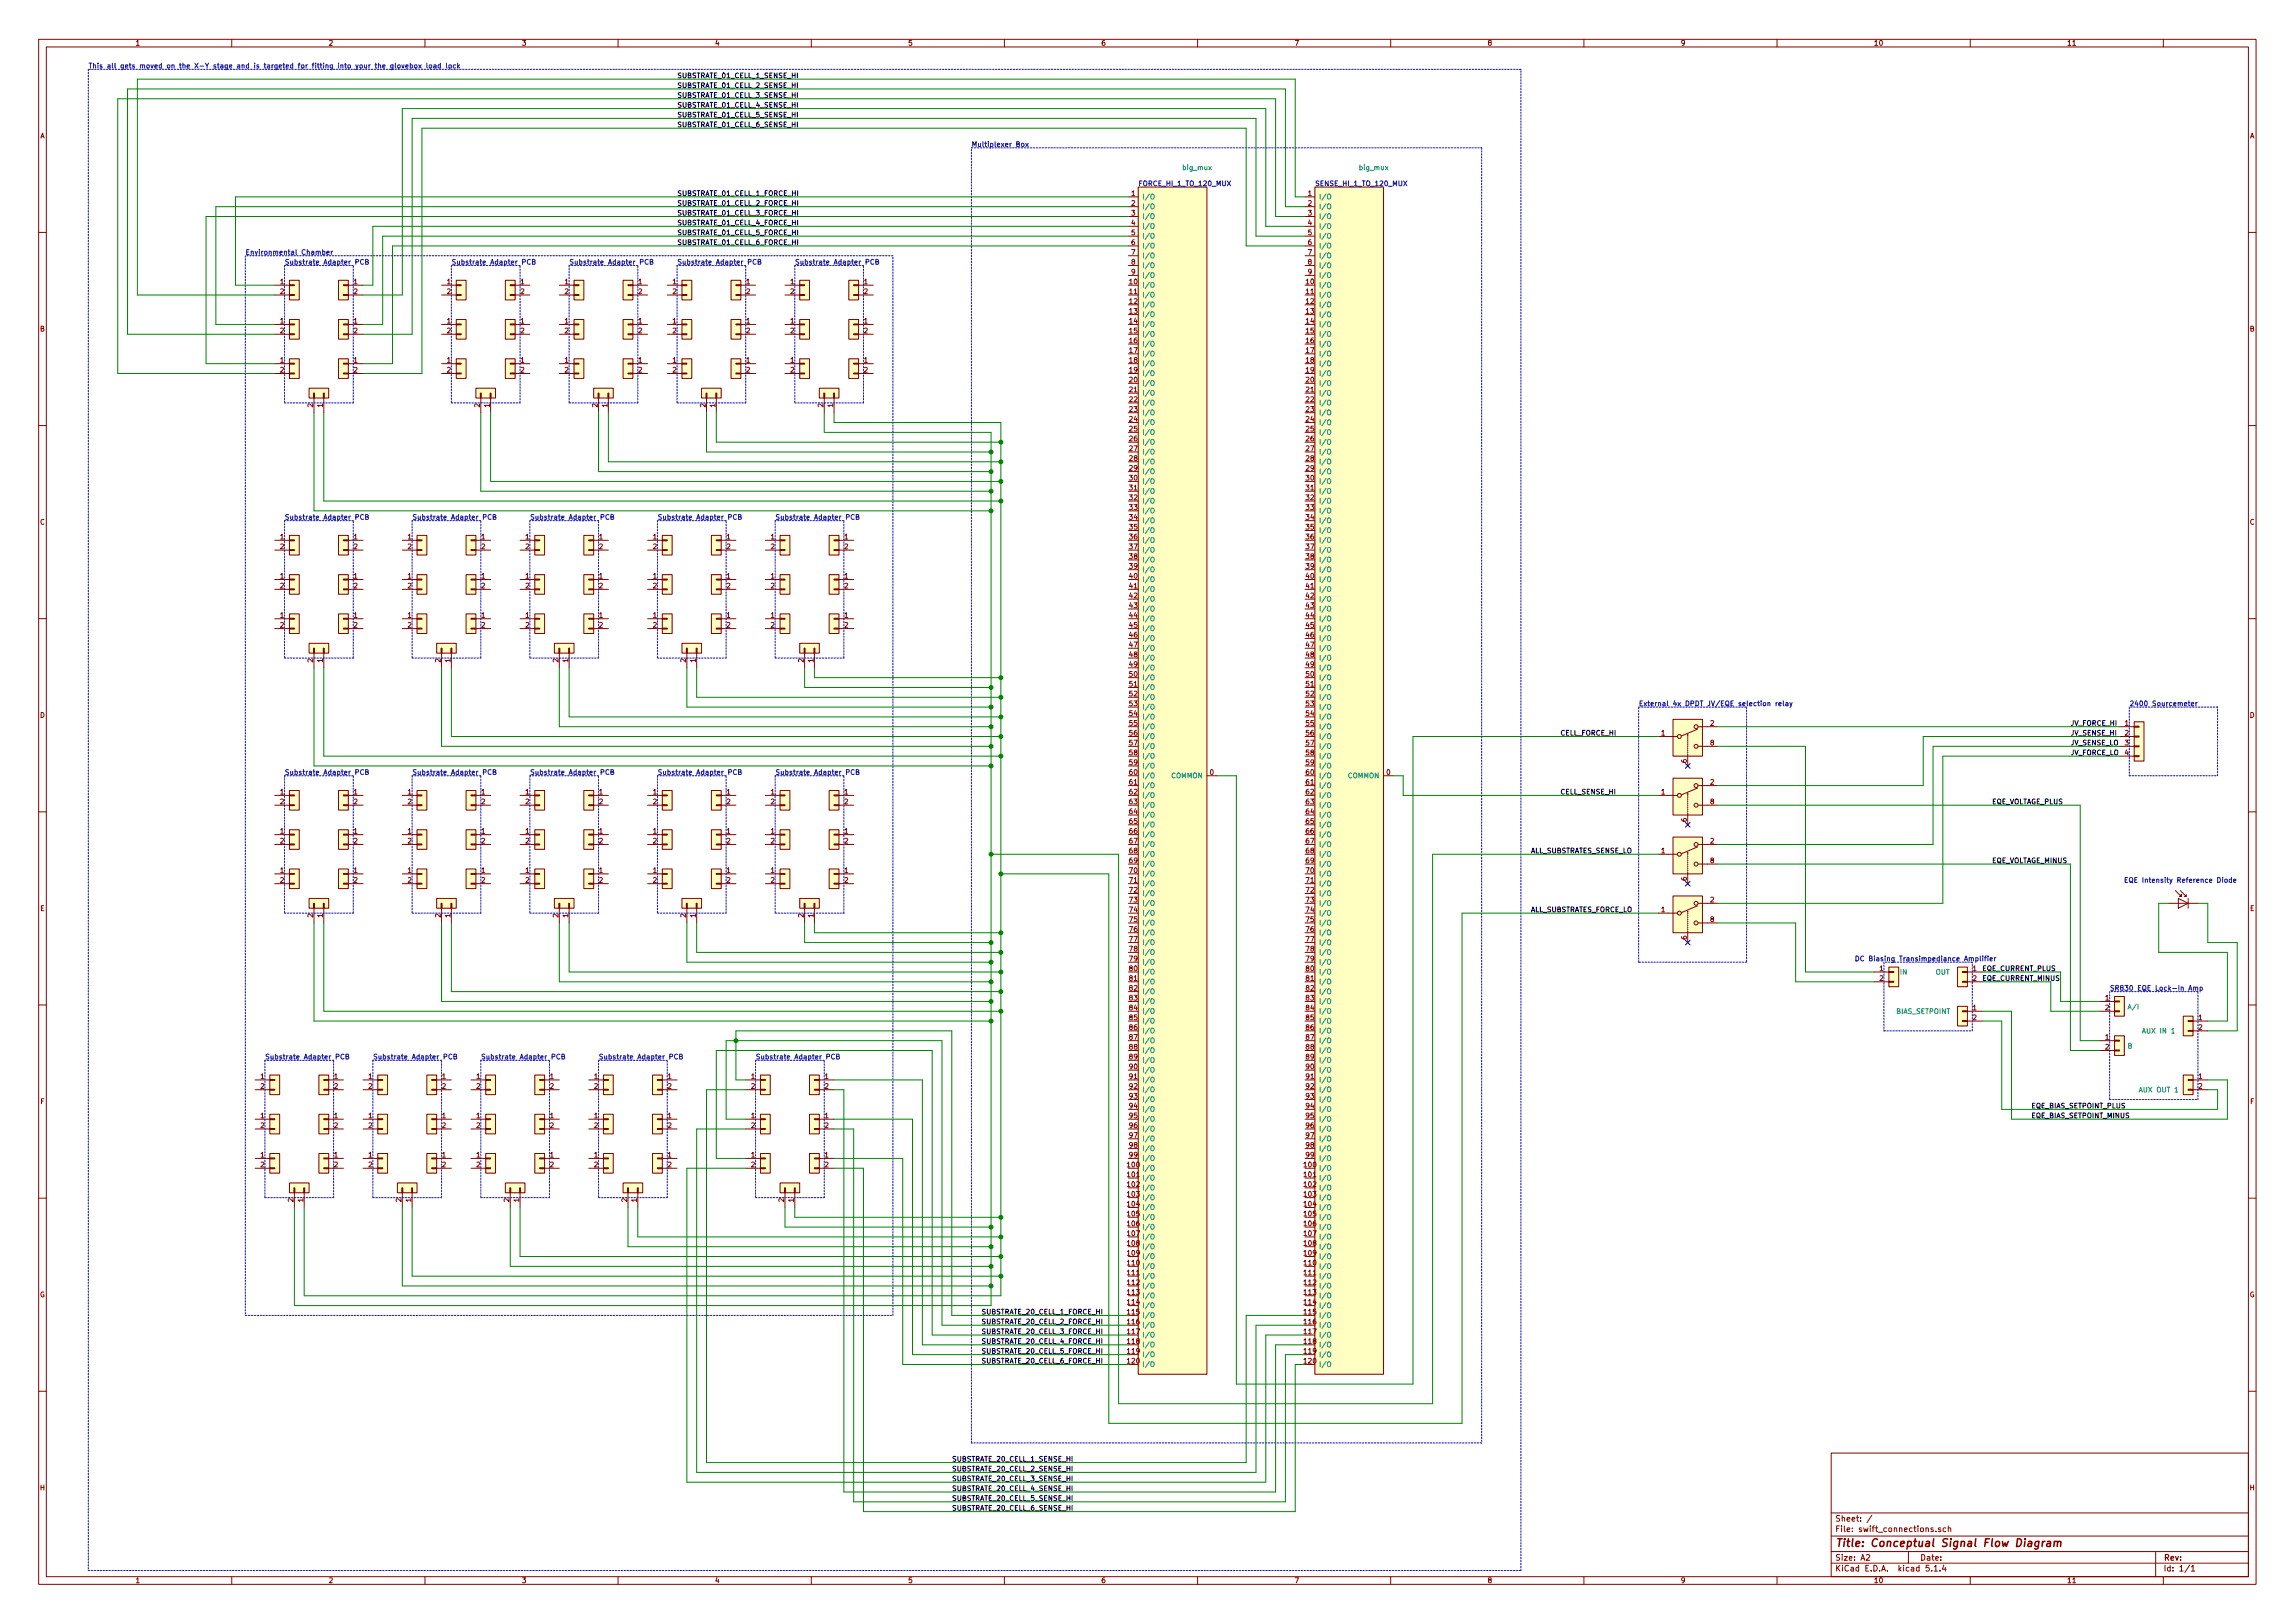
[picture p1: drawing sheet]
<svg xmlns="http://www.w3.org/2000/svg" width="594mm" height="420mm" viewBox="0 0 594 420" stroke-linecap="round" stroke-linejoin="round" font-family="sans-serif">
<defs><g id="words">
<text font-size="2.8" fill="#840000" x="475" y="400.4">Title: Conceptual Signal Flow Diagram</text>
<g font-size="2.1" fill="#840000">
<text x="475" y="393.9">Sheet: /</text>
<text x="475" y="396.6">File: swift_connections.sch</text>
<text x="475" y="406.8">KiCad E.D.A. kicad 5.1.4</text>
<text x="475" y="404">Size: A2</text>
<text x="497" y="404">Date:</text>
<text x="560" y="404">Rev:</text>
<text x="560" y="406.8">Id: 1/1</text>
</g>
<g font-size="1.8" fill="#840000">
<text x="35" y="11.8">1</text>
<text x="85" y="11.8">2</text>
<text x="135" y="11.8">3</text>
<text x="185" y="11.8">4</text>
<text x="235" y="11.8">5</text>
<text x="285" y="11.8">6</text>
<text x="335" y="11.8">7</text>
<text x="385" y="11.8">8</text>
<text x="435" y="11.8">9</text>
<text x="485" y="11.8">10</text>
<text x="535" y="11.8">11</text>
<text x="10.4" y="35.8">A</text>
<text x="582.4" y="35.8">A</text>
<text x="292.9" y="53.3">2</text>
<text x="292.9" y="50.7">1</text>
<text x="338.6" y="53.3">2</text>
<text x="338.6" y="50.7">1</text>
<text x="292.9" y="55.8">3</text>
<text x="292.9" y="58.3">4</text>
<text x="338.6" y="55.8">3</text>
<text x="338.6" y="58.3">4</text>
<text x="292.9" y="60.9">5</text>
<text x="292.9" y="63.4">6</text>
<text x="292.9" y="66">7</text>
<text x="338.6" y="60.9">5</text>
<text x="338.6" y="63.4">6</text>
<text x="338.6" y="66">7</text>
<text x="292.9" y="68.5">8</text>
<text x="292.9" y="71">9</text>
<text x="338.6" y="68.5">8</text>
<text x="338.6" y="71">9</text>
<text x="72.5" y="73.6">1</text>
<text x="72.5" y="76.1">2</text>
<text x="91.6" y="73.6">1</text>
<text x="91.6" y="76.1">2</text>
<text x="115.7" y="73.6">1</text>
<text x="115.7" y="76.1">2</text>
<text x="134.8" y="73.6">1</text>
<text x="134.8" y="76.1">2</text>
<text x="146.2" y="73.6">1</text>
<text x="146.2" y="76.1">2</text>
<text x="165.3" y="73.6">1</text>
<text x="165.3" y="76.1">2</text>
<text x="174.1" y="73.6">1</text>
<text x="174.1" y="76.1">2</text>
<text x="193.2" y="73.6">1</text>
<text x="193.2" y="76.1">2</text>
<text x="204.6" y="73.6">1</text>
<text x="204.6" y="76.1">2</text>
<text x="223.7" y="73.6">1</text>
<text x="223.7" y="76.1">2</text>
<text x="292.4" y="73.6">10</text>
<text x="292.4" y="76.1">11</text>
<text x="338.1" y="73.6">10</text>
<text x="338.1" y="76.1">11</text>
<text x="72.5" y="83.7">1</text>
<text x="91.6" y="83.7">1</text>
<text x="115.7" y="83.7">1</text>
<text x="134.8" y="83.7">1</text>
<text x="146.2" y="83.7">1</text>
<text x="165.3" y="83.7">1</text>
<text x="174.1" y="83.7">1</text>
<text x="193.2" y="83.7">1</text>
<text x="204.6" y="83.7">1</text>
<text x="223.7" y="83.7">1</text>
<text x="292.4" y="78.7">12</text>
<text x="292.4" y="81.2">13</text>
<text x="292.4" y="83.7">14</text>
<text x="338.1" y="78.7">12</text>
<text x="338.1" y="81.2">13</text>
<text x="338.1" y="83.7">14</text>
<text x="10.4" y="85.8">B</text>
<text x="72.5" y="86.3">2</text>
<text x="91.6" y="86.3">2</text>
<text x="115.7" y="86.3">2</text>
<text x="134.8" y="86.3">2</text>
<text x="146.2" y="86.3">2</text>
<text x="165.3" y="86.3">2</text>
<text x="174.1" y="86.3">2</text>
<text x="193.2" y="86.3">2</text>
<text x="204.6" y="86.3">2</text>
<text x="223.7" y="86.3">2</text>
<text x="292.4" y="86.3">15</text>
<text x="292.4" y="88.8">16</text>
<text x="338.1" y="86.3">15</text>
<text x="338.1" y="88.8">16</text>
<text x="582.4" y="85.8">B</text>
<text x="72.5" y="93.9">1</text>
<text x="91.6" y="93.9">1</text>
<text x="115.7" y="93.9">1</text>
<text x="134.8" y="93.9">1</text>
<text x="146.2" y="93.9">1</text>
<text x="165.3" y="93.9">1</text>
<text x="174.1" y="93.9">1</text>
<text x="193.2" y="93.9">1</text>
<text x="204.6" y="93.9">1</text>
<text x="223.7" y="93.9">1</text>
<text x="292.4" y="91.4">17</text>
<text x="292.4" y="93.9">18</text>
<text x="338.1" y="91.4">17</text>
<text x="338.1" y="93.9">18</text>
<text x="72.5" y="96.4">2</text>
<text x="91.6" y="96.4">2</text>
<text x="115.7" y="96.4">2</text>
<text x="134.8" y="96.4">2</text>
<text x="146.2" y="96.4">2</text>
<text x="165.3" y="96.4">2</text>
<text x="174.1" y="96.4">2</text>
<text x="193.2" y="96.4">2</text>
<text x="204.6" y="96.4">2</text>
<text x="223.7" y="96.4">2</text>
<text x="292.4" y="96.4">19</text>
<text x="292.4" y="99">20</text>
<text x="292.4" y="101.5">21</text>
<text x="338.1" y="96.4">19</text>
<text x="338.1" y="99">20</text>
<text x="338.1" y="101.5">21</text>
<text x="81" y="105.4" transform="rotate(-90 81 105.4)">2</text>
<text x="83.6" y="105.4" transform="rotate(-90 83.6 105.4)">1</text>
<text x="124.2" y="105.4" transform="rotate(-90 124.2 105.4)">2</text>
<text x="126.7" y="105.4" transform="rotate(-90 126.7 105.4)">1</text>
<text x="154.7" y="105.4" transform="rotate(-90 154.7 105.4)">2</text>
<text x="157.2" y="105.4" transform="rotate(-90 157.2 105.4)">1</text>
<text x="182.6" y="105.4" transform="rotate(-90 182.6 105.4)">2</text>
<text x="185.2" y="105.4" transform="rotate(-90 185.2 105.4)">1</text>
<text x="213.1" y="105.4" transform="rotate(-90 213.1 105.4)">2</text>
<text x="215.6" y="105.4" transform="rotate(-90 215.6 105.4)">1</text>
<text x="292.4" y="104.1">22</text>
<text x="292.4" y="106.6">23</text>
<text x="338.1" y="104.1">22</text>
<text x="338.1" y="106.6">23</text>
<text x="292.4" y="109.1">24</text>
<text x="292.4" y="111.7">25</text>
<text x="338.1" y="109.1">24</text>
<text x="338.1" y="111.7">25</text>
<text x="292.4" y="114.2">26</text>
<text x="292.4" y="116.8">27</text>
<text x="292.4" y="119.3">28</text>
<text x="338.1" y="114.2">26</text>
<text x="338.1" y="116.8">27</text>
<text x="338.1" y="119.3">28</text>
<text x="292.4" y="121.8">29</text>
<text x="292.4" y="124.4">30</text>
<text x="338.1" y="121.8">29</text>
<text x="338.1" y="124.4">30</text>
<text x="292.4" y="126.9">31</text>
<text x="292.4" y="129.5">32</text>
<text x="292.4" y="132">33</text>
<text x="338.1" y="126.9">31</text>
<text x="338.1" y="129.5">32</text>
<text x="338.1" y="132">33</text>
<text x="10.4" y="135.8">C</text>
<text x="292.4" y="134.5">34</text>
<text x="292.4" y="137.1">35</text>
<text x="338.1" y="134.5">34</text>
<text x="338.1" y="137.1">35</text>
<text x="582.4" y="135.8">C</text>
<text x="72.5" y="139.6">1</text>
<text x="72.5" y="142.2">2</text>
<text x="91.6" y="139.6">1</text>
<text x="91.6" y="142.2">2</text>
<text x="105.6" y="139.6">1</text>
<text x="105.6" y="142.2">2</text>
<text x="124.6" y="139.6">1</text>
<text x="124.6" y="142.2">2</text>
<text x="136" y="139.6">1</text>
<text x="136" y="142.2">2</text>
<text x="155.1" y="139.6">1</text>
<text x="155.1" y="142.2">2</text>
<text x="169.1" y="139.6">1</text>
<text x="169.1" y="142.2">2</text>
<text x="188.1" y="139.6">1</text>
<text x="188.1" y="142.2">2</text>
<text x="199.5" y="139.6">1</text>
<text x="199.5" y="142.2">2</text>
<text x="218.6" y="139.6">1</text>
<text x="218.6" y="142.2">2</text>
<text x="292.4" y="139.6">36</text>
<text x="292.4" y="142.2">37</text>
<text x="338.1" y="139.6">36</text>
<text x="338.1" y="142.2">37</text>
<text x="72.5" y="149.8">1</text>
<text x="91.6" y="149.8">1</text>
<text x="105.6" y="149.8">1</text>
<text x="124.6" y="149.8">1</text>
<text x="136" y="149.8">1</text>
<text x="155.1" y="149.8">1</text>
<text x="169.1" y="149.8">1</text>
<text x="188.1" y="149.8">1</text>
<text x="199.5" y="149.8">1</text>
<text x="218.6" y="149.8">1</text>
<text x="292.4" y="144.7">38</text>
<text x="292.4" y="147.2">39</text>
<text x="292.4" y="149.8">40</text>
<text x="338.1" y="144.7">38</text>
<text x="338.1" y="147.2">39</text>
<text x="338.1" y="149.8">40</text>
<text x="72.5" y="152.3">2</text>
<text x="91.6" y="152.3">2</text>
<text x="105.6" y="152.3">2</text>
<text x="124.6" y="152.3">2</text>
<text x="136" y="152.3">2</text>
<text x="155.1" y="152.3">2</text>
<text x="169.1" y="152.3">2</text>
<text x="188.1" y="152.3">2</text>
<text x="199.5" y="152.3">2</text>
<text x="218.6" y="152.3">2</text>
<text x="292.4" y="152.3">41</text>
<text x="292.4" y="154.9">42</text>
<text x="338.1" y="152.3">41</text>
<text x="338.1" y="154.9">42</text>
<text x="72.5" y="159.9">1</text>
<text x="91.6" y="159.9">1</text>
<text x="105.6" y="159.9">1</text>
<text x="124.6" y="159.9">1</text>
<text x="136" y="159.9">1</text>
<text x="155.1" y="159.9">1</text>
<text x="169.1" y="159.9">1</text>
<text x="188.1" y="159.9">1</text>
<text x="199.5" y="159.9">1</text>
<text x="218.6" y="159.9">1</text>
<text x="292.4" y="157.4">43</text>
<text x="292.4" y="159.9">44</text>
<text x="338.1" y="157.4">43</text>
<text x="338.1" y="159.9">44</text>
<text x="72.5" y="162.5">2</text>
<text x="91.6" y="162.5">2</text>
<text x="105.6" y="162.5">2</text>
<text x="124.6" y="162.5">2</text>
<text x="136" y="162.5">2</text>
<text x="155.1" y="162.5">2</text>
<text x="169.1" y="162.5">2</text>
<text x="188.1" y="162.5">2</text>
<text x="199.5" y="162.5">2</text>
<text x="218.6" y="162.5">2</text>
<text x="292.4" y="162.5">45</text>
<text x="292.4" y="165">46</text>
<text x="292.4" y="167.6">47</text>
<text x="338.1" y="162.5">45</text>
<text x="338.1" y="165">46</text>
<text x="338.1" y="167.6">47</text>
<text x="81" y="171.5" transform="rotate(-90 81 171.5)">2</text>
<text x="83.6" y="171.5" transform="rotate(-90 83.6 171.5)">1</text>
<text x="114" y="171.5" transform="rotate(-90 114 171.5)">2</text>
<text x="116.6" y="171.5" transform="rotate(-90 116.6 171.5)">1</text>
<text x="144.5" y="171.5" transform="rotate(-90 144.5 171.5)">2</text>
<text x="147.1" y="171.5" transform="rotate(-90 147.1 171.5)">1</text>
<text x="177.5" y="171.5" transform="rotate(-90 177.5 171.5)">2</text>
<text x="180.1" y="171.5" transform="rotate(-90 180.1 171.5)">1</text>
<text x="208" y="171.5" transform="rotate(-90 208 171.5)">2</text>
<text x="210.6" y="171.5" transform="rotate(-90 210.6 171.5)">1</text>
<text x="292.4" y="170.1">48</text>
<text x="292.4" y="172.6">49</text>
<text x="338.1" y="170.1">48</text>
<text x="338.1" y="172.6">49</text>
<text x="292.4" y="175.2">50</text>
<text x="292.4" y="177.7">51</text>
<text x="338.1" y="175.2">50</text>
<text x="338.1" y="177.7">51</text>
<text x="10.4" y="185.8">D</text>
<text x="292.4" y="180.3">52</text>
<text x="292.4" y="182.8">53</text>
<text x="292.4" y="185.3">54</text>
<text x="338.1" y="180.3">52</text>
<text x="338.1" y="182.8">53</text>
<text x="338.1" y="185.3">54</text>
<text x="582.4" y="185.8">D</text>
<text x="292.4" y="187.9">55</text>
<text x="292.4" y="190.4">56</text>
<text x="338.1" y="187.9">55</text>
<text x="338.1" y="190.4">56</text>
<text x="430" y="190.4">1</text>
<text x="442.7" y="187.9">2</text>
<text x="550.1" y="187.9">1</text>
<text x="550.1" y="190.4">2</text>
<text x="292.4" y="193">57</text>
<text x="292.4" y="195.5">58</text>
<text x="338.1" y="193">57</text>
<text x="338.1" y="195.5">58</text>
<text x="436.6" y="197.5" transform="rotate(-90 436.6 197.5)">6</text>
<text x="442.7" y="193">8</text>
<text x="550.1" y="193">3</text>
<text x="550.1" y="195.5">4</text>
<text x="292.4" y="198">59</text>
<text x="292.4" y="200.6">60</text>
<text x="292.4" y="203.1">61</text>
<text x="313.2" y="200.6">0</text>
<text x="338.1" y="198">59</text>
<text x="338.1" y="200.6">60</text>
<text x="338.1" y="203.1">61</text>
<text x="358.9" y="200.6">0</text>
<text x="442.7" y="203.1">2</text>
<text x="72.5" y="205.7">1</text>
<text x="72.5" y="208.2">2</text>
<text x="91.6" y="205.7">1</text>
<text x="91.6" y="208.2">2</text>
<text x="105.6" y="205.7">1</text>
<text x="105.6" y="208.2">2</text>
<text x="124.6" y="205.7">1</text>
<text x="124.6" y="208.2">2</text>
<text x="136" y="205.7">1</text>
<text x="136" y="208.2">2</text>
<text x="155.1" y="205.7">1</text>
<text x="155.1" y="208.2">2</text>
<text x="169.1" y="205.7">1</text>
<text x="169.1" y="208.2">2</text>
<text x="188.1" y="205.7">1</text>
<text x="188.1" y="208.2">2</text>
<text x="199.5" y="205.7">1</text>
<text x="199.5" y="208.2">2</text>
<text x="218.6" y="205.7">1</text>
<text x="218.6" y="208.2">2</text>
<text x="292.4" y="205.7">62</text>
<text x="292.4" y="208.2">63</text>
<text x="338.1" y="205.7">62</text>
<text x="338.1" y="208.2">63</text>
<text x="430" y="205.7">1</text>
<text x="442.7" y="208.2">8</text>
<text x="72.5" y="215.8">1</text>
<text x="91.6" y="215.8">1</text>
<text x="105.6" y="215.8">1</text>
<text x="124.6" y="215.8">1</text>
<text x="136" y="215.8">1</text>
<text x="155.1" y="215.8">1</text>
<text x="169.1" y="215.8">1</text>
<text x="188.1" y="215.8">1</text>
<text x="199.5" y="215.8">1</text>
<text x="218.6" y="215.8">1</text>
<text x="292.4" y="210.7">64</text>
<text x="292.4" y="213.3">65</text>
<text x="292.4" y="215.8">66</text>
<text x="338.1" y="210.7">64</text>
<text x="338.1" y="213.3">65</text>
<text x="338.1" y="215.8">66</text>
<text x="436.6" y="212.7" transform="rotate(-90 436.6 212.7)">6</text>
<text x="72.5" y="218.4">2</text>
<text x="91.6" y="218.4">2</text>
<text x="105.6" y="218.4">2</text>
<text x="124.6" y="218.4">2</text>
<text x="136" y="218.4">2</text>
<text x="155.1" y="218.4">2</text>
<text x="169.1" y="218.4">2</text>
<text x="188.1" y="218.4">2</text>
<text x="199.5" y="218.4">2</text>
<text x="218.6" y="218.4">2</text>
<text x="292.4" y="218.4">67</text>
<text x="292.4" y="220.9">68</text>
<text x="338.1" y="218.4">67</text>
<text x="338.1" y="220.9">68</text>
<text x="430" y="220.9">1</text>
<text x="442.7" y="218.4">2</text>
<text x="72.5" y="226">1</text>
<text x="91.6" y="226">1</text>
<text x="105.6" y="226">1</text>
<text x="124.6" y="226">1</text>
<text x="136" y="226">1</text>
<text x="155.1" y="226">1</text>
<text x="169.1" y="226">1</text>
<text x="188.1" y="226">1</text>
<text x="199.5" y="226">1</text>
<text x="218.6" y="226">1</text>
<text x="292.4" y="223.4">69</text>
<text x="292.4" y="226">70</text>
<text x="338.1" y="223.4">69</text>
<text x="338.1" y="226">70</text>
<text x="436.6" y="228" transform="rotate(-90 436.6 228)">6</text>
<text x="442.7" y="223.4">8</text>
<text x="72.5" y="228.5">2</text>
<text x="91.6" y="228.5">2</text>
<text x="105.6" y="228.5">2</text>
<text x="124.6" y="228.5">2</text>
<text x="136" y="228.5">2</text>
<text x="155.1" y="228.5">2</text>
<text x="169.1" y="228.5">2</text>
<text x="188.1" y="228.5">2</text>
<text x="199.5" y="228.5">2</text>
<text x="218.6" y="228.5">2</text>
<text x="292.4" y="228.5">71</text>
<text x="292.4" y="231.1">72</text>
<text x="292.4" y="233.6">73</text>
<text x="338.1" y="228.5">71</text>
<text x="338.1" y="231.1">72</text>
<text x="338.1" y="233.6">73</text>
<text x="442.7" y="233.6">2</text>
<text x="10.4" y="235.8">E</text>
<text x="81" y="237.5" transform="rotate(-90 81 237.5)">2</text>
<text x="83.6" y="237.5" transform="rotate(-90 83.6 237.5)">1</text>
<text x="114" y="237.5" transform="rotate(-90 114 237.5)">2</text>
<text x="116.6" y="237.5" transform="rotate(-90 116.6 237.5)">1</text>
<text x="144.5" y="237.5" transform="rotate(-90 144.5 237.5)">2</text>
<text x="147.1" y="237.5" transform="rotate(-90 147.1 237.5)">1</text>
<text x="177.5" y="237.5" transform="rotate(-90 177.5 237.5)">2</text>
<text x="180.1" y="237.5" transform="rotate(-90 180.1 237.5)">1</text>
<text x="208" y="237.5" transform="rotate(-90 208 237.5)">2</text>
<text x="210.6" y="237.5" transform="rotate(-90 210.6 237.5)">1</text>
<text x="292.4" y="236.1">74</text>
<text x="292.4" y="238.7">75</text>
<text x="338.1" y="236.1">74</text>
<text x="338.1" y="238.7">75</text>
<text x="430" y="236.1">1</text>
<text x="442.7" y="238.7">8</text>
<text x="582.4" y="235.8">E</text>
<text x="292.4" y="241.2">76</text>
<text x="292.4" y="243.8">77</text>
<text x="338.1" y="241.2">76</text>
<text x="338.1" y="243.8">77</text>
<text x="436.6" y="243.2" transform="rotate(-90 436.6 243.2)">6</text>
<text x="292.4" y="246.3">78</text>
<text x="292.4" y="248.8">79</text>
<text x="292.4" y="251.4">80</text>
<text x="338.1" y="246.3">78</text>
<text x="338.1" y="248.8">79</text>
<text x="338.1" y="251.4">80</text>
<text x="486.6" y="251.4">1</text>
<text x="510.7" y="251.4">1</text>
<text x="292.4" y="253.9">81</text>
<text x="292.4" y="256.5">82</text>
<text x="338.1" y="253.9">81</text>
<text x="338.1" y="256.5">82</text>
<text x="486.6" y="253.9">2</text>
<text x="510.7" y="253.9">2</text>
<text x="292.4" y="259">83</text>
<text x="292.4" y="261.5">84</text>
<text x="338.1" y="259">83</text>
<text x="338.1" y="261.5">84</text>
<text x="510.7" y="261.5">1</text>
<text x="545" y="259">1</text>
<text x="545" y="261.5">2</text>
<text x="292.4" y="264.1">85</text>
<text x="292.4" y="266.6">86</text>
<text x="292.4" y="269.2">87</text>
<text x="338.1" y="264.1">85</text>
<text x="338.1" y="266.6">86</text>
<text x="338.1" y="269.2">87</text>
<text x="510.7" y="264.1">2</text>
<text x="545" y="269.2">1</text>
<text x="569.1" y="264.1">1</text>
<text x="569.1" y="266.6">2</text>
<text x="292.4" y="271.7">88</text>
<text x="292.4" y="274.2">89</text>
<text x="338.1" y="271.7">88</text>
<text x="338.1" y="274.2">89</text>
<text x="545" y="271.7">2</text>
<text x="67.5" y="279.3">1</text>
<text x="67.5" y="281.9">2</text>
<text x="86.5" y="279.3">1</text>
<text x="86.5" y="281.9">2</text>
<text x="95.4" y="279.3">1</text>
<text x="95.4" y="281.9">2</text>
<text x="114.5" y="279.3">1</text>
<text x="114.5" y="281.9">2</text>
<text x="123.3" y="279.3">1</text>
<text x="123.3" y="281.9">2</text>
<text x="142.4" y="279.3">1</text>
<text x="142.4" y="281.9">2</text>
<text x="153.8" y="279.3">1</text>
<text x="153.8" y="281.9">2</text>
<text x="172.9" y="279.3">1</text>
<text x="172.9" y="281.9">2</text>
<text x="194.5" y="279.3">1</text>
<text x="194.5" y="281.9">2</text>
<text x="213.5" y="279.3">1</text>
<text x="213.5" y="281.9">2</text>
<text x="292.4" y="276.8">90</text>
<text x="292.4" y="279.3">91</text>
<text x="292.4" y="281.9">92</text>
<text x="338.1" y="276.8">90</text>
<text x="338.1" y="279.3">91</text>
<text x="338.1" y="281.9">92</text>
<text x="569.1" y="279.3">1</text>
<text x="569.1" y="281.9">2</text>
<text x="10.5" y="285.8">F</text>
<text x="292.4" y="284.4">93</text>
<text x="292.4" y="286.9">94</text>
<text x="338.1" y="284.4">93</text>
<text x="338.1" y="286.9">94</text>
<text x="582.5" y="285.8">F</text>
<text x="67.5" y="289.5">1</text>
<text x="67.5" y="292">2</text>
<text x="86.5" y="289.5">1</text>
<text x="86.5" y="292">2</text>
<text x="95.4" y="289.5">1</text>
<text x="95.4" y="292">2</text>
<text x="114.5" y="289.5">1</text>
<text x="114.5" y="292">2</text>
<text x="123.3" y="289.5">1</text>
<text x="123.3" y="292">2</text>
<text x="142.4" y="289.5">1</text>
<text x="142.4" y="292">2</text>
<text x="153.8" y="289.5">1</text>
<text x="153.8" y="292">2</text>
<text x="172.9" y="289.5">1</text>
<text x="172.9" y="292">2</text>
<text x="194.5" y="289.5">1</text>
<text x="194.5" y="292">2</text>
<text x="213.5" y="289.5">1</text>
<text x="213.5" y="292">2</text>
<text x="292.4" y="289.5">95</text>
<text x="292.4" y="292">96</text>
<text x="338.1" y="289.5">95</text>
<text x="338.1" y="292">96</text>
<text x="67.5" y="299.6">1</text>
<text x="86.5" y="299.6">1</text>
<text x="95.4" y="299.6">1</text>
<text x="114.5" y="299.6">1</text>
<text x="123.3" y="299.6">1</text>
<text x="142.4" y="299.6">1</text>
<text x="153.8" y="299.6">1</text>
<text x="172.9" y="299.6">1</text>
<text x="194.5" y="299.6">1</text>
<text x="213.5" y="299.6">1</text>
<text x="292.4" y="294.6">97</text>
<text x="292.4" y="297.1">98</text>
<text x="292.4" y="299.6">99</text>
<text x="338.1" y="294.6">97</text>
<text x="338.1" y="297.1">98</text>
<text x="338.1" y="299.6">99</text>
<text x="67.5" y="302.2">2</text>
<text x="86.5" y="302.2">2</text>
<text x="95.4" y="302.2">2</text>
<text x="114.5" y="302.2">2</text>
<text x="123.3" y="302.2">2</text>
<text x="142.4" y="302.2">2</text>
<text x="153.8" y="302.2">2</text>
<text x="172.9" y="302.2">2</text>
<text x="194.5" y="302.2">2</text>
<text x="213.5" y="302.2">2</text>
<text x="291.9" y="302.2">100</text>
<text x="291.9" y="304.7">101</text>
<text x="337.6" y="302.2">100</text>
<text x="337.6" y="304.7">101</text>
<text x="75.9" y="311.2" transform="rotate(-90 75.9 311.2)">2</text>
<text x="78.5" y="311.2" transform="rotate(-90 78.5 311.2)">1</text>
<text x="103.9" y="311.2" transform="rotate(-90 103.9 311.2)">2</text>
<text x="106.4" y="311.2" transform="rotate(-90 106.4 311.2)">1</text>
<text x="131.8" y="311.2" transform="rotate(-90 131.8 311.2)">2</text>
<text x="134.4" y="311.2" transform="rotate(-90 134.4 311.2)">1</text>
<text x="162.3" y="311.2" transform="rotate(-90 162.3 311.2)">2</text>
<text x="164.8" y="311.2" transform="rotate(-90 164.8 311.2)">1</text>
<text x="202.9" y="311.2" transform="rotate(-90 202.9 311.2)">2</text>
<text x="205.5" y="311.2" transform="rotate(-90 205.5 311.2)">1</text>
<text x="291.9" y="307.3">102</text>
<text x="291.9" y="309.8">103</text>
<text x="337.6" y="307.3">102</text>
<text x="337.6" y="309.8">103</text>
<text x="291.9" y="312.3">104</text>
<text x="291.9" y="314.9">105</text>
<text x="291.9" y="317.4">106</text>
<text x="337.6" y="312.3">104</text>
<text x="337.6" y="314.9">105</text>
<text x="337.6" y="317.4">106</text>
<text x="291.9" y="320">107</text>
<text x="291.9" y="322.5">108</text>
<text x="337.6" y="320">107</text>
<text x="337.6" y="322.5">108</text>
<text x="291.9" y="325">109</text>
<text x="291.9" y="327.6">110</text>
<text x="337.6" y="325">109</text>
<text x="337.6" y="327.6">110</text>
<text x="10.3" y="335.8">G</text>
<text x="291.9" y="330.1">111</text>
<text x="291.9" y="332.7">112</text>
<text x="291.9" y="335.2">113</text>
<text x="337.6" y="330.1">111</text>
<text x="337.6" y="332.7">112</text>
<text x="337.6" y="335.2">113</text>
<text x="582.3" y="335.8">G</text>
<text x="291.9" y="337.7">114</text>
<text x="291.9" y="340.3">115</text>
<text x="337.6" y="337.7">114</text>
<text x="337.6" y="340.3">115</text>
<text x="291.9" y="342.8">116</text>
<text x="291.9" y="345.4">117</text>
<text x="291.9" y="347.9">118</text>
<text x="337.6" y="342.8">116</text>
<text x="337.6" y="345.4">117</text>
<text x="337.6" y="347.9">118</text>
<text x="291.9" y="350.4">119</text>
<text x="291.9" y="353">120</text>
<text x="337.6" y="350.4">119</text>
<text x="337.6" y="353">120</text>
<text x="10.4" y="385.8">H</text>
<text x="582.4" y="385.8">H</text>
<text x="35" y="409.8">1</text>
<text x="85" y="409.8">2</text>
<text x="135" y="409.8">3</text>
<text x="185" y="409.8">4</text>
<text x="235" y="409.8">5</text>
<text x="285" y="409.8">6</text>
<text x="335" y="409.8">7</text>
<text x="385" y="409.8">8</text>
<text x="435" y="409.8">9</text>
<text x="485" y="409.8">10</text>
<text x="535" y="409.8">11</text>
</g>
<g font-size="1.8" fill="#0000c2">
<text x="22.9" y="17.7">This all gets moved on the X-Y stage and is targeted for fitting into your the glovebox load lock</text>
<text x="251.5" y="38">Multiplexer Box</text>
<text x="294.6" y="48.2">FORCE_HI_1_TO_120_MUX</text>
<text x="340.4" y="48.2">SENSE_HI_1_TO_120_MUX</text>
<text x="63.5" y="66">Environmental Chamber</text>
<text x="73.7" y="68.5">Substrate Adapter PCB</text>
<text x="116.8" y="68.5">Substrate Adapter PCB</text>
<text x="147.3" y="68.5">Substrate Adapter PCB</text>
<text x="175.3" y="68.5">Substrate Adapter PCB</text>
<text x="205.7" y="68.5">Substrate Adapter PCB</text>
<text x="73.7" y="134.5">Substrate Adapter PCB</text>
<text x="106.7" y="134.5">Substrate Adapter PCB</text>
<text x="137.2" y="134.5">Substrate Adapter PCB</text>
<text x="170.2" y="134.5">Substrate Adapter PCB</text>
<text x="200.7" y="134.5">Substrate Adapter PCB</text>
<text x="424.2" y="182.8">External 4x DPDT JV/EQE selection relay</text>
<text x="551.2" y="182.8">2400 Sourcemeter</text>
<text x="73.7" y="200.6">Substrate Adapter PCB</text>
<text x="106.7" y="200.6">Substrate Adapter PCB</text>
<text x="137.2" y="200.6">Substrate Adapter PCB</text>
<text x="170.2" y="200.6">Substrate Adapter PCB</text>
<text x="200.7" y="200.6">Substrate Adapter PCB</text>
<text x="553.2" y="228.5">EQE Intensity Reference Diode</text>
<text x="480.1" y="248.8">DC Biasing Transimpediance Amplifier</text>
<text x="546.1" y="256.5">SR830 EQE Lock-In Amp</text>
<text x="68.6" y="274.2">Substrate Adapter PCB</text>
<text x="96.5" y="274.2">Substrate Adapter PCB</text>
<text x="124.5" y="274.2">Substrate Adapter PCB</text>
<text x="154.9" y="274.2">Substrate Adapter PCB</text>
<text x="195.6" y="274.2">Substrate Adapter PCB</text>
</g>
<g font-size="1.8">
<text x="175.3" y="20.2">SUBSTRATE_01_CELL_1_SENSE_HI</text>
<text x="175.3" y="22.8">SUBSTRATE_01_CELL_2_SENSE_HI</text>
<text x="175.3" y="25.3">SUBSTRATE_01_CELL_3_SENSE_HI</text>
<text x="175.3" y="27.9">SUBSTRATE_01_CELL_4_SENSE_HI</text>
<text x="175.3" y="32.9">SUBSTRATE_01_CELL_6_SENSE_HI</text>
<text x="175.3" y="30.4">SUBSTRATE_01_CELL_5_SENSE_HI</text>
<text x="175.3" y="53.3">SUBSTRATE_01_CELL_2_FORCE_HI</text>
<text x="175.3" y="50.7">SUBSTRATE_01_CELL_1_FORCE_HI</text>
<text x="175.3" y="55.8">SUBSTRATE_01_CELL_3_FORCE_HI</text>
<text x="175.3" y="58.3">SUBSTRATE_01_CELL_4_FORCE_HI</text>
<text x="175.3" y="63.4">SUBSTRATE_01_CELL_6_FORCE_HI</text>
<text x="175.3" y="60.9">SUBSTRATE_01_CELL_5_FORCE_HI</text>
<text x="403.9" y="190.4">CELL_FORCE_HI</text>
<text x="535.9" y="190.4">JV_SENSE_HI</text>
<text x="535.9" y="187.9">JV_FORCE_HI</text>
<text x="535.9" y="195.5">JV_FORCE_LO</text>
<text x="535.9" y="193">JV_SENSE_LO</text>
<text x="403.9" y="205.7">CELL_SENSE_HI</text>
<text x="515.6" y="208.2">EQE_VOLTAGE_PLUS</text>
<text x="396.2" y="220.9">ALL_SUBSTRATES_SENSE_LO</text>
<text x="515.6" y="223.4">EQE_VOLTAGE_MINUS</text>
<text x="396.2" y="236.1">ALL_SUBSTRATES_FORCE_LO</text>
<text x="513.1" y="251.4">EQE_CURRENT_PLUS</text>
<text x="513.1" y="253.9">EQE_CURRENT_MINUS</text>
<text x="525.8" y="286.9">EQE_BIAS_SETPOINT_PLUS</text>
<text x="525.8" y="289.5">EQE_BIAS_SETPOINT_MINUS</text>
<text x="254" y="340.3">SUBSTRATE_20_CELL_1_FORCE_HI</text>
<text x="254" y="345.4">SUBSTRATE_20_CELL_3_FORCE_HI</text>
<text x="254" y="342.8">SUBSTRATE_20_CELL_2_FORCE_HI</text>
<text x="254" y="347.9">SUBSTRATE_20_CELL_4_FORCE_HI</text>
<text x="254" y="350.4">SUBSTRATE_20_CELL_5_FORCE_HI</text>
<text x="254" y="353">SUBSTRATE_20_CELL_6_FORCE_HI</text>
<text x="246.4" y="378.4">SUBSTRATE_20_CELL_1_SENSE_HI</text>
<text x="246.4" y="380.9">SUBSTRATE_20_CELL_2_SENSE_HI</text>
<text x="246.4" y="383.5">SUBSTRATE_20_CELL_3_SENSE_HI</text>
<text x="246.4" y="386">SUBSTRATE_20_CELL_4_SENSE_HI</text>
<text x="246.4" y="388.5">SUBSTRATE_20_CELL_5_SENSE_HI</text>
<text x="246.4" y="391.1">SUBSTRATE_20_CELL_6_SENSE_HI</text>
</g>
<g font-size="1.8" fill="#008484">
<text x="306.2" y="44">big_mux</text>
<text x="352" y="44">big_mux</text>
<text x="295.7" y="51.6">I/O</text>
<text x="341.4" y="51.6">I/O</text>
<text x="295.7" y="54.1">I/O</text>
<text x="295.7" y="56.7">I/O</text>
<text x="295.7" y="59.2">I/O</text>
<text x="341.4" y="54.1">I/O</text>
<text x="341.4" y="56.7">I/O</text>
<text x="341.4" y="59.2">I/O</text>
<text x="295.7" y="61.8">I/O</text>
<text x="295.7" y="64.3">I/O</text>
<text x="341.4" y="61.8">I/O</text>
<text x="341.4" y="64.3">I/O</text>
<text x="295.7" y="66.8">I/O</text>
<text x="295.7" y="69.4">I/O</text>
<text x="295.7" y="71.9">I/O</text>
<text x="341.4" y="66.8">I/O</text>
<text x="341.4" y="69.4">I/O</text>
<text x="341.4" y="71.9">I/O</text>
<text x="295.7" y="74.5">I/O</text>
<text x="295.7" y="77">I/O</text>
<text x="341.4" y="74.5">I/O</text>
<text x="341.4" y="77">I/O</text>
<text x="295.7" y="79.5">I/O</text>
<text x="295.7" y="82.1">I/O</text>
<text x="341.4" y="79.5">I/O</text>
<text x="341.4" y="82.1">I/O</text>
<text x="295.7" y="84.6">I/O</text>
<text x="295.7" y="87.2">I/O</text>
<text x="295.7" y="89.7">I/O</text>
<text x="341.4" y="84.6">I/O</text>
<text x="341.4" y="87.2">I/O</text>
<text x="341.4" y="89.7">I/O</text>
<text x="295.7" y="92.2">I/O</text>
<text x="295.7" y="94.8">I/O</text>
<text x="341.4" y="92.2">I/O</text>
<text x="341.4" y="94.8">I/O</text>
<text x="295.7" y="97.3">I/O</text>
<text x="295.7" y="99.9">I/O</text>
<text x="341.4" y="97.3">I/O</text>
<text x="341.4" y="99.9">I/O</text>
<text x="295.7" y="102.4">I/O</text>
<text x="295.7" y="104.9">I/O</text>
<text x="295.7" y="107.5">I/O</text>
<text x="341.4" y="102.4">I/O</text>
<text x="341.4" y="104.9">I/O</text>
<text x="341.4" y="107.5">I/O</text>
<text x="295.7" y="110">I/O</text>
<text x="295.7" y="112.6">I/O</text>
<text x="341.4" y="110">I/O</text>
<text x="341.4" y="112.6">I/O</text>
<text x="295.7" y="115.1">I/O</text>
<text x="295.7" y="117.6">I/O</text>
<text x="341.4" y="115.1">I/O</text>
<text x="341.4" y="117.6">I/O</text>
<text x="295.7" y="120.2">I/O</text>
<text x="295.7" y="122.7">I/O</text>
<text x="295.7" y="125.3">I/O</text>
<text x="341.4" y="120.2">I/O</text>
<text x="341.4" y="122.7">I/O</text>
<text x="341.4" y="125.3">I/O</text>
<text x="295.7" y="127.8">I/O</text>
<text x="295.7" y="130.3">I/O</text>
<text x="341.4" y="127.8">I/O</text>
<text x="341.4" y="130.3">I/O</text>
<text x="295.7" y="132.9">I/O</text>
<text x="295.7" y="135.4">I/O</text>
<text x="295.7" y="138">I/O</text>
<text x="341.4" y="132.9">I/O</text>
<text x="341.4" y="135.4">I/O</text>
<text x="341.4" y="138">I/O</text>
<text x="295.7" y="140.5">I/O</text>
<text x="295.7" y="143">I/O</text>
<text x="341.4" y="140.5">I/O</text>
<text x="341.4" y="143">I/O</text>
<text x="295.7" y="145.6">I/O</text>
<text x="295.7" y="148.1">I/O</text>
<text x="341.4" y="145.6">I/O</text>
<text x="341.4" y="148.1">I/O</text>
<text x="295.7" y="150.7">I/O</text>
<text x="295.7" y="153.2">I/O</text>
<text x="295.7" y="155.7">I/O</text>
<text x="341.4" y="150.7">I/O</text>
<text x="341.4" y="153.2">I/O</text>
<text x="341.4" y="155.7">I/O</text>
<text x="295.7" y="158.3">I/O</text>
<text x="295.7" y="160.8">I/O</text>
<text x="341.4" y="158.3">I/O</text>
<text x="341.4" y="160.8">I/O</text>
<text x="295.7" y="163.4">I/O</text>
<text x="295.7" y="165.9">I/O</text>
<text x="341.4" y="163.4">I/O</text>
<text x="341.4" y="165.9">I/O</text>
<text x="295.7" y="168.4">I/O</text>
<text x="295.7" y="171">I/O</text>
<text x="295.7" y="173.5">I/O</text>
<text x="341.4" y="168.4">I/O</text>
<text x="341.4" y="171">I/O</text>
<text x="341.4" y="173.5">I/O</text>
<text x="295.7" y="176.1">I/O</text>
<text x="295.7" y="178.6">I/O</text>
<text x="341.4" y="176.1">I/O</text>
<text x="341.4" y="178.6">I/O</text>
<text x="295.7" y="181.1">I/O</text>
<text x="295.7" y="183.7">I/O</text>
<text x="341.4" y="181.1">I/O</text>
<text x="341.4" y="183.7">I/O</text>
<text x="295.7" y="186.2">I/O</text>
<text x="295.7" y="188.8">I/O</text>
<text x="295.7" y="191.3">I/O</text>
<text x="341.4" y="186.2">I/O</text>
<text x="341.4" y="188.8">I/O</text>
<text x="341.4" y="191.3">I/O</text>
<text x="295.7" y="193.8">I/O</text>
<text x="295.7" y="196.4">I/O</text>
<text x="341.4" y="193.8">I/O</text>
<text x="341.4" y="196.4">I/O</text>
<text x="295.7" y="198.9">I/O</text>
<text x="295.7" y="201.5">I/O</text>
<text x="303.1" y="201.5">COMMON</text>
<text x="341.4" y="198.9">I/O</text>
<text x="341.4" y="201.5">I/O</text>
<text x="348.9" y="201.5">COMMON</text>
<text x="295.7" y="204">I/O</text>
<text x="295.7" y="206.5">I/O</text>
<text x="295.7" y="209.1">I/O</text>
<text x="341.4" y="204">I/O</text>
<text x="341.4" y="206.5">I/O</text>
<text x="341.4" y="209.1">I/O</text>
<text x="295.7" y="211.6">I/O</text>
<text x="295.7" y="214.2">I/O</text>
<text x="341.4" y="211.6">I/O</text>
<text x="341.4" y="214.2">I/O</text>
<text x="295.7" y="216.7">I/O</text>
<text x="295.7" y="219.2">I/O</text>
<text x="295.7" y="221.8">I/O</text>
<text x="341.4" y="216.7">I/O</text>
<text x="341.4" y="219.2">I/O</text>
<text x="341.4" y="221.8">I/O</text>
<text x="295.7" y="224.3">I/O</text>
<text x="295.7" y="226.9">I/O</text>
<text x="341.4" y="224.3">I/O</text>
<text x="341.4" y="226.9">I/O</text>
<text x="295.7" y="229.4">I/O</text>
<text x="295.7" y="231.9">I/O</text>
<text x="341.4" y="229.4">I/O</text>
<text x="341.4" y="231.9">I/O</text>
<text x="295.7" y="234.5">I/O</text>
<text x="295.7" y="237">I/O</text>
<text x="295.7" y="239.6">I/O</text>
<text x="341.4" y="234.5">I/O</text>
<text x="341.4" y="237">I/O</text>
<text x="341.4" y="239.6">I/O</text>
<text x="295.7" y="242.1">I/O</text>
<text x="295.7" y="244.6">I/O</text>
<text x="341.4" y="242.1">I/O</text>
<text x="341.4" y="244.6">I/O</text>
<text x="295.7" y="247.2">I/O</text>
<text x="295.7" y="249.7">I/O</text>
<text x="341.4" y="247.2">I/O</text>
<text x="341.4" y="249.7">I/O</text>
<text x="295.7" y="252.3">I/O</text>
<text x="295.7" y="254.8">I/O</text>
<text x="295.7" y="257.3">I/O</text>
<text x="341.4" y="252.3">I/O</text>
<text x="341.4" y="254.8">I/O</text>
<text x="341.4" y="257.3">I/O</text>
<text x="491.9" y="252.3">IN</text>
<text x="501" y="252.3">OUT</text>
<text x="295.7" y="259.9">I/O</text>
<text x="295.7" y="262.4">I/O</text>
<text x="341.4" y="259.9">I/O</text>
<text x="341.4" y="262.4">I/O</text>
<text x="490.8" y="262.5">BIAS_SETPOINT</text>
<text x="551.1" y="261.3">A/I</text>
<text x="295.7" y="265">I/O</text>
<text x="295.7" y="267.5">I/O</text>
<text x="341.4" y="265">I/O</text>
<text x="341.4" y="267.5">I/O</text>
<text x="555" y="267.6">AUX IN 1</text>
<text x="295.7" y="270">I/O</text>
<text x="295.7" y="272.6">I/O</text>
<text x="295.7" y="275.1">I/O</text>
<text x="341.4" y="270">I/O</text>
<text x="341.4" y="272.6">I/O</text>
<text x="341.4" y="275.1">I/O</text>
<text x="550.7" y="271.5">B</text>
<text x="295.7" y="277.7">I/O</text>
<text x="295.7" y="280.2">I/O</text>
<text x="341.4" y="277.7">I/O</text>
<text x="341.4" y="280.2">I/O</text>
<text x="295.7" y="282.7">I/O</text>
<text x="295.7" y="285.3">I/O</text>
<text x="295.7" y="287.8">I/O</text>
<text x="341.4" y="282.7">I/O</text>
<text x="341.4" y="285.3">I/O</text>
<text x="341.4" y="287.8">I/O</text>
<text x="554.1" y="282.8">AUX OUT 1</text>
<text x="295.7" y="290.4">I/O</text>
<text x="295.7" y="292.9">I/O</text>
<text x="341.4" y="290.4">I/O</text>
<text x="341.4" y="292.9">I/O</text>
<text x="295.7" y="295.4">I/O</text>
<text x="295.7" y="298">I/O</text>
<text x="341.4" y="295.4">I/O</text>
<text x="341.4" y="298">I/O</text>
<text x="295.7" y="303.1">I/O</text>
<text x="295.7" y="305.6">I/O</text>
<text x="295.7" y="300.5">I/O</text>
<text x="341.4" y="303.1">I/O</text>
<text x="341.4" y="305.6">I/O</text>
<text x="341.4" y="300.5">I/O</text>
<text x="295.7" y="308.1">I/O</text>
<text x="295.7" y="310.7">I/O</text>
<text x="341.4" y="308.1">I/O</text>
<text x="341.4" y="310.7">I/O</text>
<text x="295.7" y="313.2">I/O</text>
<text x="295.7" y="315.8">I/O</text>
<text x="341.4" y="313.2">I/O</text>
<text x="341.4" y="315.8">I/O</text>
<text x="295.7" y="318.3">I/O</text>
<text x="295.7" y="320.8">I/O</text>
<text x="295.7" y="323.4">I/O</text>
<text x="341.4" y="318.3">I/O</text>
<text x="341.4" y="320.8">I/O</text>
<text x="341.4" y="323.4">I/O</text>
<text x="295.7" y="325.9">I/O</text>
<text x="295.7" y="328.5">I/O</text>
<text x="341.4" y="325.9">I/O</text>
<text x="341.4" y="328.5">I/O</text>
<text x="295.7" y="331">I/O</text>
<text x="295.7" y="333.5">I/O</text>
<text x="341.4" y="331">I/O</text>
<text x="341.4" y="333.5">I/O</text>
<text x="295.7" y="336.1">I/O</text>
<text x="295.7" y="338.6">I/O</text>
<text x="295.7" y="341.2">I/O</text>
<text x="341.4" y="336.1">I/O</text>
<text x="341.4" y="338.6">I/O</text>
<text x="341.4" y="341.2">I/O</text>
<text x="295.7" y="343.7">I/O</text>
<text x="295.7" y="346.2">I/O</text>
<text x="341.4" y="343.7">I/O</text>
<text x="341.4" y="346.2">I/O</text>
<text x="295.7" y="348.8">I/O</text>
<text x="295.7" y="351.3">I/O</text>
<text x="295.7" y="353.9">I/O</text>
<text x="341.4" y="348.8">I/O</text>
<text x="341.4" y="351.3">I/O</text>
<text x="341.4" y="353.9">I/O</text>
</g>
</g></defs>
<g fill="none" stroke="#840000" stroke-width=".26">
<path d="M10 10.2h574v400h-574zM12 12.2h570v396h-570zM60 10.2v2M110 10.2v2M160 10.2v2M210 10.2v2M260 10.2v2M310 10.2v2M360 10.2v2M410 10.2v2M460 10.2v2M510 10.2v2"/>
<path d="M536.5 11.8h.8M560 10.2v2M292.1 53.5h2.5M292.1 56h2.5M292.1 58.6h2.5M292.1 51h2.5M294.6 48.4h17.8v307.4h-17.8zM337.8 53.5h2.6M337.8 56h2.6M337.8 58.6h2.6M337.8 51h2.6M340.4 48.4h17.7v307.4h-17.7z"/>
<path d="M10 60.2h2M71.1 73.8h3.8M71.1 76.4h3.8M74.9 72.6h2.6v5h-2.6zM74.9 76.2h1.3v.3h-1.3zM74.9 73.7h1.3v.3h-1.3zM87.6 72.6h2.6v5h-2.6zM88.9 76.2h1.3v.3h-1.3zM88.9 73.7h1.3v.3h-1.3zM90.2 73.8h3.8M90.2 76.4h3.8M114.3 73.8h3.8"/>
<path d="M114.3 76.4h3.8M118.1 72.6h2.5v5h-2.5zM118.1 76.2h1.3v.3h-1.3zM118.1 73.7h1.3v.3h-1.3zM130.8 72.6h2.5v5h-2.5zM132.1 76.2h1.2v.3h-1.2zM132.1 73.7h1.2v.3h-1.2zM133.3 73.8h3.9M133.3 76.4h3.9M144.8 73.8h3.8M144.8 76.4h3.8M148.6 72.6h2.5v5h-2.5z"/>
<path d="M148.6 76.2h1.3v.3h-1.3zM148.6 73.7h1.3v.3h-1.3zM161.3 72.6h2.5v5h-2.5zM162.6 76.2h1.2v.3h-1.2zM162.6 73.7h1.2v.3h-1.2zM163.8 73.8h3.8M163.8 76.4h3.8M172.7 73.8h3.8M172.7 76.4h3.8M176.5 72.6h2.6v5h-2.6zM176.5 76.2h1.3v.3h-1.3zM176.5 73.7h1.3v.3h-1.3z"/>
<path d="M189.2 72.6h2.6v5h-2.6zM190.5 76.2h1.3v.3h-1.3zM190.5 73.7h1.3v.3h-1.3zM191.8 73.8h3.8M191.8 76.4h3.8M203.2 73.8h3.8M203.2 76.4h3.8M207 72.6h2.5v5h-2.5zM207 76.2h1.3v.3h-1.3zM207 73.7h1.3v.3h-1.3zM219.7 72.6h2.5v5h-2.5zM221 76.2h1.2v.3h-1.2z"/>
<path d="M221 73.7h1.2v.3h-1.2zM222.2 73.8h3.9M222.2 76.4h3.9M292.1 61.1h2.5M292.1 63.7h2.5M292.1 66.2h2.5M292.1 68.7h2.5M292.1 71.3h2.5M337.8 61.1h2.6M337.8 63.7h2.6M337.8 66.2h2.6M337.8 68.7h2.6"/>
<path d="M337.8 71.3h2.6M582 60.2h2M71.1 94.1h3.8M71.1 96.7h3.8M71.1 84h3.8M71.1 86.5h3.8M74.9 82.7h2.6v5.1h-2.6zM74.9 86.4h1.3v.3h-1.3zM74.9 83.9h1.3v.2h-1.3zM74.9 92.9h2.6v5.1h-2.6zM74.9 96.6h1.3v.2h-1.3zM74.9 94h1.3v.3h-1.3z"/>
<path d="M87.6 92.9h2.6v5.1h-2.6zM87.6 82.7h2.6v5.1h-2.6zM88.9 96.6h1.3v.2h-1.3zM88.9 94h1.3v.3h-1.3zM88.9 86.4h1.3v.3h-1.3zM88.9 83.9h1.3v.2h-1.3zM90.2 94.1h3.8M90.2 96.7h3.8M90.2 84h3.8M90.2 86.5h3.8M114.3 94.1h3.8M114.3 96.7h3.8"/>
<path d="M114.3 84h3.8M114.3 86.5h3.8M118.1 92.9h2.5v5.1h-2.5zM118.1 96.6h1.3v.2h-1.3zM118.1 94h1.3v.3h-1.3zM118.1 82.7h2.5v5.1h-2.5zM118.1 86.4h1.3v.3h-1.3zM118.1 83.9h1.3v.2h-1.3zM130.8 92.9h2.5v5.1h-2.5zM130.8 82.7h2.5v5.1h-2.5zM132.1 96.6h1.2v.2h-1.2zM132.1 94h1.2v.3h-1.2z"/>
<path d="M132.1 86.4h1.2v.3h-1.2zM132.1 83.9h1.2v.2h-1.2zM133.3 94.1h3.9M133.3 96.7h3.9M133.3 84h3.9M133.3 86.5h3.9M144.8 94.1h3.8M144.8 96.7h3.8M144.8 84h3.8M144.8 86.5h3.8M148.6 82.7h2.5v5.1h-2.5zM148.6 86.4h1.3v.3h-1.3z"/>
<path d="M148.6 83.9h1.3v.2h-1.3zM148.6 92.9h2.5v5.1h-2.5zM148.6 96.6h1.3v.2h-1.3zM148.6 94h1.3v.3h-1.3zM161.3 92.9h2.5v5.1h-2.5zM161.3 82.7h2.5v5.1h-2.5zM162.6 96.6h1.2v.2h-1.2zM162.6 94h1.2v.3h-1.2zM162.6 86.4h1.2v.3h-1.2zM162.6 83.9h1.2v.2h-1.2zM163.8 94.1h3.8M163.8 96.7h3.8"/>
<path d="M163.8 84h3.8M163.8 86.5h3.8M172.7 94.1h3.8M172.7 96.7h3.8M172.7 84h3.8M172.7 86.5h3.8M176.5 92.9h2.6v5.1h-2.6zM176.5 96.6h1.3v.2h-1.3zM176.5 94h1.3v.3h-1.3zM176.5 82.7h2.6v5.1h-2.6zM176.5 86.4h1.3v.3h-1.3zM176.5 83.9h1.3v.2h-1.3z"/>
<path d="M189.2 92.9h2.6v5.1h-2.6zM189.2 82.7h2.6v5.1h-2.6zM190.5 96.6h1.3v.2h-1.3zM190.5 94h1.3v.3h-1.3zM190.5 86.4h1.3v.3h-1.3zM190.5 83.9h1.3v.2h-1.3zM191.8 94.1h3.8M191.8 96.7h3.8M191.8 84h3.8M191.8 86.5h3.8M203.2 94.1h3.8M203.2 96.7h3.8"/>
<path d="M203.2 84h3.8M203.2 86.5h3.8M207 92.9h2.5v5.1h-2.5zM207 96.6h1.3v.2h-1.3zM207 94h1.3v.3h-1.3zM207 82.7h2.5v5.1h-2.5zM207 86.4h1.3v.3h-1.3zM207 83.9h1.3v.2h-1.3zM219.7 92.9h2.5v5.1h-2.5zM219.7 82.7h2.5v5.1h-2.5zM221 96.6h1.2v.2h-1.2zM221 94h1.2v.3h-1.2z"/>
<path d="M221 86.4h1.2v.3h-1.2zM221 83.9h1.2v.2h-1.2zM222.2 94.1h3.9M222.2 96.7h3.9M222.2 84h3.9M222.2 86.5h3.9M10 110.2h2M80 100.5h5.1v2.5h-5.1zM81.2 101.8h.2v1.2h-.2zM81.3 103v3.8M83.7 101.8h.2v1.2h-.2zM83.8 103v3.8"/>
<path d="M123.2 100.5h5.1v2.5h-5.1zM124.3 101.8h.3v1.2h-.3zM124.5 103v3.8M126.9 101.8h.2v1.2h-.2zM127 103v3.8M153.7 100.5h5v2.5h-5zM154.8 101.8h.3v1.2h-.3zM154.9 103v3.8M157.4 101.8h.2v1.2h-.2zM157.5 103v3.8M181.6 100.5h5.1v2.5h-5.1zM182.8 101.8h.2v1.2h-.2z"/>
<path d="M182.9 103v3.8M185.3 101.8h.2v1.2h-.2zM185.4 103v3.8M212.1 100.5h5.1v2.5h-5.1zM213.2 101.8h.3v1.2h-.3zM213.4 103v3.8M215.8 101.8h.2v1.2h-.2zM215.9 103v3.8M582 110.2h2M71.1 139.9h3.8M74.9 138.6h2.6v5.1h-2.6zM74.9 139.7h1.3v.3h-1.3z"/>
<path d="M87.6 138.6h2.6v5.1h-2.6zM88.9 139.7h1.3v.3h-1.3zM90.2 139.9h3.8M104.1 139.9h3.8M107.9 138.6h2.6v5.1h-2.6zM107.9 139.7h1.3v.3h-1.3zM120.6 138.6h2.6v5.1h-2.6zM121.9 139.7h1.3v.3h-1.3zM123.2 139.9h3.8M134.6 139.9h3.8M138.4 138.6h2.6v5.1h-2.6zM138.4 139.7h1.3v.3h-1.3z"/>
<path d="M151.1 138.6h2.6v5.1h-2.6zM152.4 139.7h1.3v.3h-1.3zM153.7 139.9h3.8M167.6 139.9h3.8M171.4 138.6h2.6v5.1h-2.6zM171.4 139.7h1.3v.3h-1.3zM184.1 138.6h2.6v5.1h-2.6zM185.4 139.7h1.3v.3h-1.3zM186.7 139.9h3.8M198.1 139.9h3.8M201.9 138.6h2.6v5.1h-2.6zM201.9 139.7h1.3v.3h-1.3z"/>
<path d="M214.6 138.6h2.6v5.1h-2.6zM215.9 139.7h1.3v.3h-1.3zM217.2 139.9h3.8M71.1 142.4h3.8M71.1 150h3.8M71.1 152.6h3.8M74.9 158.9h2.6v5.1h-2.6zM74.9 148.8h2.6v5h-2.6zM74.9 152.4h1.3v.3h-1.3zM74.9 149.9h1.3v.3h-1.3zM74.9 142.3h1.3v.2h-1.3zM87.6 158.9h2.6v5.1h-2.6z"/>
<path d="M87.6 148.8h2.6v5h-2.6zM88.9 152.4h1.3v.3h-1.3zM88.9 149.9h1.3v.3h-1.3zM88.9 142.3h1.3v.2h-1.3zM90.2 142.4h3.8M90.2 150h3.8M90.2 152.6h3.8M104.1 142.4h3.8M104.1 150h3.8M104.1 152.6h3.8M107.9 142.3h1.3v.2h-1.3zM107.9 158.9h2.6v5.1h-2.6z"/>
<path d="M107.9 148.8h2.6v5h-2.6zM107.9 152.4h1.3v.3h-1.3zM107.9 149.9h1.3v.3h-1.3zM120.6 158.9h2.6v5.1h-2.6zM120.6 148.8h2.6v5h-2.6zM121.9 152.4h1.3v.3h-1.3zM121.9 149.9h1.3v.3h-1.3zM121.9 142.3h1.3v.2h-1.3zM123.2 142.4h3.8M123.2 150h3.8M123.2 152.6h3.8M134.6 142.4h3.8"/>
<path d="M134.6 150h3.8M134.6 152.6h3.8M138.4 148.8h2.6v5h-2.6zM138.4 152.4h1.3v.3h-1.3zM138.4 149.9h1.3v.3h-1.3zM138.4 142.3h1.3v.2h-1.3zM138.4 158.9h2.6v5.1h-2.6zM151.1 158.9h2.6v5.1h-2.6zM151.1 148.8h2.6v5h-2.6zM152.4 152.4h1.3v.3h-1.3zM152.4 149.9h1.3v.3h-1.3zM152.4 142.3h1.3v.2h-1.3z"/>
<path d="M153.7 142.4h3.8M153.7 150h3.8M153.7 152.6h3.8M167.6 142.4h3.8M167.6 150h3.8M167.6 152.6h3.8M171.4 158.9h2.6v5.1h-2.6zM171.4 148.8h2.6v5h-2.6zM171.4 152.4h1.3v.3h-1.3zM171.4 149.9h1.3v.3h-1.3zM171.4 142.3h1.3v.2h-1.3zM184.1 148.8h2.6v5h-2.6z"/>
<path d="M184.1 158.9h2.6v5.1h-2.6zM185.4 152.4h1.3v.3h-1.3zM185.4 149.9h1.3v.3h-1.3zM185.4 142.3h1.3v.2h-1.3zM186.7 142.4h3.8M186.7 150h3.8M186.7 152.6h3.8M198.1 142.4h3.8M198.1 150h3.8M198.1 152.6h3.8M201.9 158.9h2.6v5.1h-2.6zM201.9 148.8h2.6v5h-2.6z"/>
<path d="M201.9 152.4h1.3v.3h-1.3zM201.9 149.9h1.3v.3h-1.3zM201.9 142.3h1.3v.2h-1.3zM214.6 158.9h2.6v5.1h-2.6zM214.6 148.8h2.6v5h-2.6zM215.9 152.4h1.3v.3h-1.3zM215.9 149.9h1.3v.3h-1.3zM215.9 142.3h1.3v.2h-1.3zM217.2 142.4h3.8M217.2 150h3.8M217.2 152.6h3.8M10 160.2h2"/>
<path d="M71.1 160.2h3.8M71.1 162.7h3.8M74.9 162.6h1.3v.3h-1.3zM74.9 160.1h1.3v.2h-1.3zM80 166.5h5.1v2.6h-5.1zM81.2 167.8h.2v1.3h-.2zM81.3 169.1v3.8M83.7 167.8h.2v1.3h-.2zM83.8 169.1v3.8M88.9 162.6h1.3v.3h-1.3zM88.9 160.1h1.3v.2h-1.3zM90.2 160.2h3.8"/>
<path d="M90.2 162.7h3.8M104.1 160.2h3.8M104.1 162.7h3.8M107.9 162.6h1.3v.3h-1.3zM107.9 160.1h1.3v.2h-1.3zM113 166.5h5.1v2.6h-5.1zM114.2 167.8h.2v1.3h-.2zM114.3 169.1v3.8M116.7 167.8h.3v1.3h-.3zM116.8 169.1v3.8M121.9 162.6h1.3v.3h-1.3zM121.9 160.1h1.3v.2h-1.3z"/>
<path d="M123.2 160.2h3.8M123.2 162.7h3.8M134.6 160.2h3.8M134.6 162.7h3.8M138.4 162.6h1.3v.3h-1.3zM138.4 160.1h1.3v.2h-1.3zM143.5 166.5h5.1v2.6h-5.1zM144.7 167.8h.2v1.3h-.2zM144.8 169.1v3.8M147.2 167.8h.2v1.3h-.2zM147.3 169.1v3.8M152.4 162.6h1.3v.3h-1.3z"/>
<path d="M152.4 160.1h1.3v.2h-1.3zM153.7 160.2h3.8M153.7 162.7h3.8M167.6 160.2h3.8M167.6 162.7h3.8M171.4 162.6h1.3v.3h-1.3zM171.4 160.1h1.3v.2h-1.3zM176.5 166.5h5.1v2.6h-5.1zM177.7 167.8h.2v1.3h-.2zM177.8 169.1v3.8M180.2 167.8h.3v1.3h-.3zM180.3 169.1v3.8"/>
<path d="M185.4 162.6h1.3v.3h-1.3zM185.4 160.1h1.3v.2h-1.3zM186.7 160.2h3.8M186.7 162.7h3.8M198.1 160.2h3.8M198.1 162.7h3.8M201.9 162.6h1.3v.3h-1.3zM201.9 160.1h1.3v.2h-1.3zM207 166.5h5.1v2.6h-5.1zM208.2 167.8h.2v1.3h-.2zM208.3 169.1v3.8M210.7 167.8h.2v1.3h-.2z"/>
<path d="M210.8 169.1v3.8M215.9 162.6h1.3v.3h-1.3zM215.9 160.1h1.3v.2h-1.3zM217.2 160.2h3.8M217.2 162.7h3.8M582 160.2h2M429.3 190.7h4.8M433.1 186.2h7.6v9.5h-7.6zM436.9 190.2v.2M436.9 190.7v.2M436.9 191.2v.2M436.9 191.7v.2"/>
<path d="M436.9 192.2v.2M436.9 192.7v.3M436.9 193.2v.3M436.9 193.7v.3M436.9 194.2v.3M436.9 194.7v.3M436.9 195.2v3.1M439.4 188.8l-4.2 1.7M439.7 188.1h4.8M439.7 193.2h4.8M548.6 188.1h3.8M548.6 190.7h3.8"/>
<path d="M548.6 193.2h3.8M548.6 195.7h3.8M552.4 186.9h2.6v10.1h-2.6zM552.4 195.6h1.3v.3h-1.3zM552.4 193.1h1.3v.2h-1.3zM552.4 188h1.3v.3h-1.3zM552.4 190.5h1.3v.3h-1.3zM10 210.2h2M71.1 216.1h3.8M71.1 218.6h3.8M71.1 205.9h3.8M71.1 208.4h3.8"/>
<path d="M74.9 214.8h2.6v5.1h-2.6zM74.9 218.5h1.3v.2h-1.3zM74.9 215.9h1.3v.3h-1.3zM74.9 204.6h2.6v5.1h-2.6zM74.9 208.3h1.3v.3h-1.3zM74.9 205.8h1.3v.2h-1.3zM87.6 214.8h2.6v5.1h-2.6zM87.6 204.6h2.6v5.1h-2.6zM88.9 218.5h1.3v.2h-1.3zM88.9 215.9h1.3v.3h-1.3zM88.9 208.3h1.3v.3h-1.3zM88.9 205.8h1.3v.2h-1.3z"/>
<path d="M90.2 216.1h3.8M90.2 218.6h3.8M90.2 205.9h3.8M90.2 208.4h3.8M104.1 216.1h3.8M104.1 218.6h3.8M104.1 205.9h3.8M104.1 208.4h3.8M107.9 214.8h2.6v5.1h-2.6zM107.9 218.5h1.3v.2h-1.3zM107.9 215.9h1.3v.3h-1.3zM107.9 204.6h2.6v5.1h-2.6z"/>
<path d="M107.9 208.3h1.3v.3h-1.3zM107.9 205.8h1.3v.2h-1.3zM120.6 214.8h2.6v5.1h-2.6zM120.6 204.6h2.6v5.1h-2.6zM121.9 218.5h1.3v.2h-1.3zM121.9 215.9h1.3v.3h-1.3zM121.9 208.3h1.3v.3h-1.3zM121.9 205.8h1.3v.2h-1.3zM123.2 216.1h3.8M123.2 218.6h3.8M123.2 205.9h3.8M123.2 208.4h3.8"/>
<path d="M134.6 216.1h3.8M134.6 218.6h3.8M134.6 205.9h3.8M134.6 208.4h3.8M138.4 214.8h2.6v5.1h-2.6zM138.4 218.5h1.3v.2h-1.3zM138.4 215.9h1.3v.3h-1.3zM138.4 204.6h2.6v5.1h-2.6zM138.4 208.3h1.3v.3h-1.3zM138.4 205.8h1.3v.2h-1.3zM151.1 204.6h2.6v5.1h-2.6zM151.1 214.8h2.6v5.1h-2.6z"/>
<path d="M152.4 208.3h1.3v.3h-1.3zM152.4 205.8h1.3v.2h-1.3zM152.4 218.5h1.3v.2h-1.3zM152.4 215.9h1.3v.3h-1.3zM153.7 216.1h3.8M153.7 218.6h3.8M153.7 205.9h3.8M153.7 208.4h3.8M167.6 216.1h3.8M167.6 218.6h3.8M167.6 205.9h3.8M167.6 208.4h3.8"/>
<path d="M171.4 214.8h2.6v5.1h-2.6zM171.4 218.5h1.3v.2h-1.3zM171.4 215.9h1.3v.3h-1.3zM171.4 204.6h2.6v5.1h-2.6zM171.4 208.3h1.3v.3h-1.3zM171.4 205.8h1.3v.2h-1.3zM184.1 214.8h2.6v5.1h-2.6zM184.1 204.6h2.6v5.1h-2.6zM185.4 218.5h1.3v.2h-1.3zM185.4 215.9h1.3v.3h-1.3zM185.4 208.3h1.3v.3h-1.3zM185.4 205.8h1.3v.2h-1.3z"/>
<path d="M186.7 216.1h3.8M186.7 218.6h3.8M186.7 205.9h3.8M186.7 208.4h3.8M198.1 216.1h3.8M198.1 218.6h3.8M198.1 205.9h3.8M198.1 208.4h3.8M201.9 214.8h2.6v5.1h-2.6zM201.9 218.5h1.3v.2h-1.3zM201.9 215.9h1.3v.3h-1.3zM201.9 204.6h2.6v5.1h-2.6z"/>
<path d="M201.9 208.3h1.3v.3h-1.3zM201.9 205.8h1.3v.2h-1.3zM214.6 214.8h2.6v5.1h-2.6zM214.6 204.6h2.6v5.1h-2.6zM215.9 218.5h1.3v.2h-1.3zM215.9 215.9h1.3v.3h-1.3zM215.9 208.3h1.3v.3h-1.3zM215.9 205.8h1.3v.2h-1.3zM217.2 216.1h3.8M217.2 218.6h3.8M217.2 205.9h3.8M217.2 208.4h3.8"/>
<path d="M312.4 200.8h2.6M358.1 200.8h2.6M429.3 205.9h4.8M433.1 201.5h7.6v9.5h-7.6zM433.1 216.7h7.6v9.5h-7.6zM436.9 205.4v.3M436.9 205.9v.3M436.9 206.4v.3M436.9 206.9v.3M436.9 207.4v.3M436.9 207.9v.3M436.9 208.4v.3"/>
<path d="M436.9 209v.2M436.9 209.5v.2M436.9 210v.2M436.9 210.5v3M439.4 204l-4.2 1.8M439.4 219.2l-4.2 1.8M439.7 218.6h4.8M439.7 208.4h4.8M439.7 203.4h4.8M582 210.2h2M71.1 226.2h3.8M71.1 228.8h3.8"/>
<path d="M74.9 225h2.6v5h-2.6zM74.9 228.6h1.3v.3h-1.3zM74.9 226.1h1.3v.3h-1.3zM80 232.6h5.1v2.5h-5.1zM81.2 233.8h.2v1.3h-.2zM81.3 235.1v3.8M83.7 233.8h.2v1.3h-.2zM83.8 235.1v3.8M87.6 225h2.6v5h-2.6zM88.9 228.6h1.3v.3h-1.3zM88.9 226.1h1.3v.3h-1.3zM90.2 226.2h3.8"/>
<path d="M90.2 228.8h3.8M104.1 226.2h3.8M104.1 228.8h3.8M107.9 225h2.6v5h-2.6zM107.9 228.6h1.3v.3h-1.3zM107.9 226.1h1.3v.3h-1.3zM113 232.6h5.1v2.5h-5.1zM114.2 233.8h.2v1.3h-.2zM114.3 235.1v3.8M116.7 233.8h.3v1.3h-.3zM116.8 235.1v3.8M120.6 225h2.6v5h-2.6z"/>
<path d="M121.9 228.6h1.3v.3h-1.3zM121.9 226.1h1.3v.3h-1.3zM123.2 226.2h3.8M123.2 228.8h3.8M134.6 226.2h3.8M134.6 228.8h3.8M138.4 225h2.6v5h-2.6zM138.4 228.6h1.3v.3h-1.3zM138.4 226.1h1.3v.3h-1.3zM143.5 232.6h5.1v2.5h-5.1zM144.7 233.8h.2v1.3h-.2zM144.8 235.1v3.8"/>
<path d="M147.2 233.8h.2v1.3h-.2zM147.3 235.1v3.8M151.1 225h2.6v5h-2.6zM152.4 228.6h1.3v.3h-1.3zM152.4 226.1h1.3v.3h-1.3zM153.7 226.2h3.8M153.7 228.8h3.8M167.6 226.2h3.8M167.6 228.8h3.8M171.4 225h2.6v5h-2.6zM171.4 228.6h1.3v.3h-1.3zM171.4 226.1h1.3v.3h-1.3z"/>
<path d="M176.5 232.6h5.1v2.5h-5.1zM177.7 233.8h.2v1.3h-.2zM177.8 235.1v3.8M180.2 233.8h.3v1.3h-.3zM180.3 235.1v3.8M184.1 225h2.6v5h-2.6zM185.4 228.6h1.3v.3h-1.3zM185.4 226.1h1.3v.3h-1.3zM186.7 226.2h3.8M186.7 228.8h3.8M198.1 226.2h3.8M198.1 228.8h3.8"/>
<path d="M201.9 225h2.6v5h-2.6zM201.9 228.6h1.3v.3h-1.3zM201.9 226.1h1.3v.3h-1.3zM207 232.6h5.1v2.5h-5.1zM208.2 233.8h.2v1.3h-.2zM208.3 235.1v3.8M210.7 233.8h.2v1.3h-.2zM210.8 235.1v3.8M214.6 225h2.6v5h-2.6zM215.9 228.6h1.3v.3h-1.3zM215.9 226.1h1.3v.3h-1.3zM217.2 226.2h3.8"/>
<path d="M217.2 228.8h3.8M429.3 221.1h4.8M429.3 236.4h4.8M433.1 231.9h7.6v9.6h-7.6zM436.9 220.6v.3M436.9 221.1v.3M436.9 221.7v.2M436.9 222.2v.2M436.9 222.7v.2M436.9 223.2v.2M436.9 223.7v.2M436.9 224.2v.3"/>
<path d="M436.9 224.7v.3M436.9 225.2v.3M436.9 225.7v3.1M436.9 235.9v.2M436.9 236.4v.2M436.9 236.9v.3M436.9 237.4v.3M436.9 237.9v.3M436.9 238.4v.3M436.9 238.9v.3M436.9 239.4v.3M436.9 239.9v.3"/>
<path d="M439.4 234.5l-4.2 1.8M439.7 233.8h4.8M439.7 223.7h4.8M439.7 238.9h4.8M561.3 233.8h7.7M563.1 230.5l1.5 1.6v-.5v.5h-.5M563.9 232.6l2.5 1.2-2.5 1.3zM564.4 230.5l1.5 1.6v-.5M565.4 232.1h.5M566.4 232.6v2.5M436.9 240.5v.2M436.9 241v3"/>
<path d="M485.1 251.6h3.8M485.1 254.2h3.8M488.9 250.4h2.6v5h-2.6zM488.9 254h1.3v.3h-1.3zM488.9 251.5h1.3v.3h-1.3zM506.7 250.4h2.6v5h-2.6zM508 254h1.3v.3h-1.3zM508 251.5h1.3v.3h-1.3zM509.3 251.6h3.8M509.3 254.2h3.8M543.6 259.2h3.8M547.4 258h2.5v5.1h-2.5z"/>
<path d="M547.4 259.1h1.2v.3h-1.2zM10 260.2h2M66 279.6h3.8M69.8 278.3h2.6v5.1h-2.6zM69.8 279.4h1.3v.3h-1.3zM82.5 278.3h2.6v5.1h-2.6zM83.8 279.4h1.3v.3h-1.3zM85.1 279.6h3.8M94 279.6h3.8M97.8 278.3h2.5v5.1h-2.5zM97.8 279.4h1.3v.3h-1.3zM110.5 278.3h2.5v5.1h-2.5z"/>
<path d="M111.8 279.4h1.2v.3h-1.2zM113 279.6h3.8M121.9 279.6h3.8M125.7 278.3h2.6v5.1h-2.6zM125.7 279.4h1.3v.3h-1.3zM138.4 278.3h2.6v5.1h-2.6zM139.7 279.4h1.3v.3h-1.3zM141 279.6h3.8M152.4 279.6h3.8M156.2 278.3h2.5v5.1h-2.5zM156.2 279.4h1.3v.3h-1.3zM168.9 278.3h2.5v5.1h-2.5z"/>
<path d="M170.2 279.4h1.2v.3h-1.2zM171.4 279.6h3.9M193 279.6h3.8M196.8 278.3h2.6v5.1h-2.6zM196.8 279.4h1.3v.3h-1.3zM209.5 278.3h2.6v5.1h-2.6zM210.8 279.4h1.3v.3h-1.3zM212.1 279.6h3.8M506.7 260.5h2.6v5.1h-2.6zM508 264.2h1.3v.3h-1.3zM508 261.7h1.3v.2h-1.3zM509.3 264.3h3.8"/>
<path d="M509.3 261.8h3.8M543.6 269.4h3.8M543.6 271.9h3.8M543.6 261.8h3.8M547.4 268.1h2.5v5.1h-2.5zM547.4 271.8h1.2v.3h-1.2zM547.4 269.3h1.2v.2h-1.2zM547.4 261.7h1.2v.2h-1.2zM565.1 263.1h2.6v5h-2.6zM565.1 278.3h2.6v5.1h-2.6zM566.4 266.7h1.3v.3h-1.3zM566.4 264.2h1.3v.3h-1.3z"/>
<path d="M566.4 279.4h1.3v.3h-1.3zM567.7 264.3h3.8M567.7 266.9h3.8M567.7 279.6h3.8M582 260.2h2M66 282.1h3.8M66 289.7h3.8M66 292.3h3.8M66 299.9h3.8M69.8 298.6h2.6v5.1h-2.6zM69.8 299.8h1.3v.2h-1.3zM69.8 288.5h2.6v5h-2.6z"/>
<path d="M69.8 292.1h1.3v.3h-1.3zM69.8 289.6h1.3v.3h-1.3zM69.8 282h1.3v.2h-1.3zM82.5 298.6h2.6v5.1h-2.6zM82.5 288.5h2.6v5h-2.6zM83.8 299.8h1.3v.2h-1.3zM83.8 292.1h1.3v.3h-1.3zM83.8 289.6h1.3v.3h-1.3zM83.8 282h1.3v.2h-1.3zM85.1 282.1h3.8M85.1 289.7h3.8M85.1 292.3h3.8"/>
<path d="M85.1 299.9h3.8M94 282.1h3.8M94 289.7h3.8M94 292.3h3.8M94 299.9h3.8M97.8 288.5h2.5v5h-2.5zM97.8 292.1h1.3v.3h-1.3zM97.8 289.6h1.3v.3h-1.3zM97.8 298.6h2.5v5.1h-2.5zM97.8 299.8h1.3v.2h-1.3zM97.8 282h1.3v.2h-1.3zM110.5 298.6h2.5v5.1h-2.5z"/>
<path d="M110.5 288.5h2.5v5h-2.5zM111.8 299.8h1.2v.2h-1.2zM111.8 292.1h1.2v.3h-1.2zM111.8 289.6h1.2v.3h-1.2zM111.8 282h1.2v.2h-1.2zM113 282.1h3.8M113 289.7h3.8M113 292.3h3.8M113 299.9h3.8M121.9 282.1h3.8M121.9 289.7h3.8M121.9 292.3h3.8"/>
<path d="M121.9 299.9h3.8M125.7 298.6h2.6v5.1h-2.6zM125.7 299.8h1.3v.2h-1.3zM125.7 288.5h2.6v5h-2.6zM125.7 292.1h1.3v.3h-1.3zM125.7 289.6h1.3v.3h-1.3zM125.7 282h1.3v.2h-1.3zM138.4 298.6h2.6v5.1h-2.6zM138.4 288.5h2.6v5h-2.6zM139.7 282h1.3v.2h-1.3zM139.7 299.8h1.3v.2h-1.3zM139.7 292.1h1.3v.3h-1.3z"/>
<path d="M139.7 289.6h1.3v.3h-1.3zM141 282.1h3.8M141 289.7h3.8M141 292.3h3.8M141 299.9h3.8M152.4 282.1h3.8M152.4 289.7h3.8M152.4 292.3h3.8M152.4 299.9h3.8M156.2 298.6h2.5v5.1h-2.5zM156.2 299.8h1.3v.2h-1.3zM156.2 288.5h2.5v5h-2.5z"/>
<path d="M156.2 292.1h1.3v.3h-1.3zM156.2 289.6h1.3v.3h-1.3zM156.2 282h1.3v.2h-1.3zM168.9 298.6h2.5v5.1h-2.5zM168.9 288.5h2.5v5h-2.5zM170.2 299.8h1.2v.2h-1.2zM170.2 292.1h1.2v.3h-1.2zM170.2 289.6h1.2v.3h-1.2zM170.2 282h1.2v.2h-1.2zM171.4 282.1h3.9M171.4 289.7h3.9M171.4 292.3h3.9"/>
<path d="M171.4 299.9h3.9M193 282.1h3.8M193 289.7h3.8M193 292.3h3.8M193 299.9h3.8M196.8 298.6h2.6v5.1h-2.6zM196.8 299.8h1.3v.2h-1.3zM196.8 288.5h2.6v5h-2.6zM196.8 292.1h1.3v.3h-1.3zM196.8 289.6h1.3v.3h-1.3zM196.8 282h1.3v.2h-1.3zM209.5 298.6h2.6v5.1h-2.6z"/>
<path d="M209.5 288.5h2.6v5h-2.6zM210.8 299.8h1.3v.2h-1.3zM210.8 292.1h1.3v.3h-1.3zM210.8 289.6h1.3v.3h-1.3zM210.8 282h1.3v.2h-1.3zM212.1 282.1h3.8M212.1 289.7h3.8M212.1 292.3h3.8M212.1 299.9h3.8M566.4 282h1.3v.2h-1.3zM567.7 282.1h3.8M10 310.2h2"/>
<path d="M66 302.4h3.8M69.8 302.3h1.3v.3h-1.3zM74.9 306.2h5.1v2.6h-5.1zM76.1 307.5h.2v1.3h-.2zM76.2 308.8v3.8M78.6 307.5h.3v1.3h-.3zM78.7 308.8v3.8M83.8 302.3h1.3v.3h-1.3zM85.1 302.4h3.8M94 302.4h3.8M97.8 302.3h1.3v.3h-1.3zM102.9 306.2h5v2.6h-5z"/>
<path d="M104 307.5h.3v1.3h-.3zM104.1 308.8v3.8M106.6 307.5h.2v1.3h-.2zM106.7 308.8v3.8M111.8 302.3h1.2v.3h-1.2zM113 302.4h3.8M121.9 302.4h3.8M125.7 302.3h1.3v.3h-1.3zM130.8 306.2h5.1v2.6h-5.1zM132 307.5h.2v1.3h-.2zM132.1 308.8v3.8M134.5 307.5h.2v1.3h-.2z"/>
<path d="M134.6 308.8v3.8M139.7 302.3h1.3v.3h-1.3zM141 302.4h3.8M152.4 302.4h3.8M156.2 302.3h1.3v.3h-1.3zM161.3 306.2h5.1v2.6h-5.1zM162.4 307.5h.3v1.3h-.3zM162.6 308.8v3.8M165 307.5h.2v1.3h-.2zM165.1 308.8v3.8M170.2 302.3h1.2v.3h-1.2zM171.4 302.4h3.9"/>
<path d="M193 302.4h3.8M196.8 302.3h1.3v.3h-1.3zM201.9 306.2h5.1v2.6h-5.1zM203.1 307.5h.2v1.3h-.2zM203.2 308.8v3.8M205.6 307.5h.3v1.3h-.3zM205.7 308.8v3.8M210.8 302.3h1.3v.3h-1.3zM212.1 302.4h3.8M582 310.2h2M10 360.2h2M474 376.2h108v32h-108z"/>
<path d="M582 360.2h2M474 397.7h108M474 391.7h108M484.6 392.2l-1.3 2M500.4 395.6l-.4-.1-.2 .2 .1 .3 .5 .1v.3h-.6M501.1 396.4v.1M502.3 395.6l-.3-.1-.2 .2v.3l.5 .1v.3h-.5M503.7 395.6l-.4-.1-.3 .3v.6h.7M504.3 395.6h.6l.1 .9M504.3 395v1.5M60 408.2v2M110 408.2v2"/>
<path d="M160 408.2v2M210 408.2v2M260 408.2v2M310 408.2v2M360 408.2v2M410 408.2v2M460 408.2v2M474 404.7h108M474 401.7h108M483.1 402.6l.6-.2 .3 .5-.9 1h.9M494 401.7v3M499.3 405.2h-.7v.7h.7v.7h-.7"/>
<path d="M500 406.6v.1M500.7 405.7l.4-.5v1.5M500.7 406.7h.8M502.2 406.6v.1M503.2 405.1l-.4 1.1h1M503.6 405.7v1M510 408.2v2M536.5 409.7h.8M558 401.7v6.5M560 408.2v2M566.8 405.1l-1.2 2M567.3 405.7l.4-.5v1.5"/>
<path d="M567.3 406.7h.8"/>
<circle cx="434.7" cy="190.7" r=".51"/>
<circle cx="439" cy="193.2" r=".51"/>
<circle cx="439" cy="188.1" r=".51"/>
<circle cx="434.7" cy="205.9" r=".51"/>
<circle cx="439" cy="218.6" r=".51"/>
<circle cx="439" cy="203.4" r=".51"/>
<circle cx="439" cy="208.4" r=".51"/>
<circle cx="434.7" cy="221.1" r=".51"/>
<circle cx="434.7" cy="236.4" r=".51"/>
<circle cx="439" cy="233.8" r=".51"/>
<circle cx="439" cy="238.9" r=".51"/>
<circle cx="439" cy="223.7" r=".51"/>
</g>
<path d="M527.8 399l-.3 1.8-.3 .2-.5-.1M527.8 399.1h-.8l-.3 .9 .3 .3 .6-.1M528.8 399l-.2 1.3M529.3 399l-.4 .1-.2 .3M530 399.1h.8l-.1 1.2M530.8 399.5l-.7 .1a.4 .4 0 0 0-.3 .3 .4 .4 0 0 0 .2 .4l.7-.1M531.8 399.2l.3-.2 .5 .1-.1 1.2M531.8 399l-.2 1.3M532.6 399.3l.4-.3 .4 .1v1.2" fill="none" stroke="#840000" stroke-width=".41"/>
<g fill="#ffffc2" stroke="#ffffc2" stroke-width=".26">
<path d="M107.9 138.6h2.6v5.1h-2.6z"/>
<path d="M138.4 148.8h2.6v5h-2.6z"/>
<path d="M138.4 138.6h2.6v5.1h-2.6z"/>
<path d="M113 166.5h5.1v2.6h-5.1z"/>
<path d="M120.6 158.9h2.6v5.1h-2.6z"/>
<path d="M120.6 148.8h2.6v5h-2.6z"/>
<path d="M120.6 138.6h2.6v5.1h-2.6z"/>
<path d="M107.9 158.9h2.6v5.1h-2.6z"/>
<path d="M107.9 148.8h2.6v5h-2.6z"/>
<path d="M138.4 158.9h2.6v5.1h-2.6z"/>
<path d="M80 166.5h5.1v2.6h-5.1z"/>
<path d="M87.6 158.9h2.6v5.1h-2.6z"/>
<path d="M87.6 148.8h2.6v5h-2.6z"/>
<path d="M87.6 138.6h2.6v5.1h-2.6z"/>
<path d="M74.9 158.9h2.6v5.1h-2.6z"/>
<path d="M74.9 148.8h2.6v5h-2.6z"/>
<path d="M74.9 138.6h2.6v5.1h-2.6z"/>
<path d="M212.1 100.5h5.1v2.5h-5.1z"/>
<path d="M184.1 148.8h2.6v5h-2.6z"/>
<path d="M214.6 158.9h2.6v5.1h-2.6z"/>
<path d="M214.6 148.8h2.6v5h-2.6z"/>
<path d="M214.6 138.6h2.6v5.1h-2.6z"/>
<path d="M201.9 158.9h2.6v5.1h-2.6z"/>
<path d="M201.9 148.8h2.6v5h-2.6z"/>
<path d="M201.9 138.6h2.6v5.1h-2.6z"/>
<path d="M176.5 166.5h5.1v2.6h-5.1z"/>
<path d="M184.1 158.9h2.6v5.1h-2.6z"/>
<path d="M219.7 92.9h2.5v5.1h-2.5z"/>
<path d="M184.1 138.6h2.6v5.1h-2.6z"/>
<path d="M171.4 158.9h2.6v5.1h-2.6z"/>
<path d="M171.4 148.8h2.6v5h-2.6z"/>
<path d="M171.4 138.6h2.6v5.1h-2.6z"/>
<path d="M143.5 166.5h5.1v2.6h-5.1z"/>
<path d="M151.1 158.9h2.6v5.1h-2.6z"/>
<path d="M151.1 148.8h2.6v5h-2.6z"/>
<path d="M151.1 138.6h2.6v5.1h-2.6z"/>
<path d="M118.1 72.6h2.5v5h-2.5z"/>
<path d="M148.6 82.7h2.5v5.1h-2.5z"/>
<path d="M148.6 72.6h2.5v5h-2.5z"/>
<path d="M123.2 100.5h5.1v2.5h-5.1z"/>
<path d="M130.8 92.9h2.5v5.1h-2.5z"/>
<path d="M130.8 82.7h2.5v5.1h-2.5z"/>
<path d="M130.8 72.6h2.5v5h-2.5z"/>
<path d="M118.1 92.9h2.5v5.1h-2.5z"/>
<path d="M118.1 82.7h2.5v5.1h-2.5z"/>
<path d="M148.6 92.9h2.5v5.1h-2.5z"/>
<path d="M565.1 263.1h2.6v5h-2.6z"/>
<path d="M547.4 268.1h2.5v5.1h-2.5z"/>
<path d="M547.4 258h2.5v5.1h-2.5z"/>
<path d="M565.1 278.3h2.6v5.1h-2.6z"/>
<path d="M488.9 250.4h2.6v5h-2.6z"/>
<path d="M506.7 250.4h2.6v5h-2.6z"/>
<path d="M506.7 260.5h2.6v5.1h-2.6z"/>
<path d="M189.2 72.6h2.6v5h-2.6z"/>
<path d="M219.7 82.7h2.5v5.1h-2.5z"/>
<path d="M219.7 72.6h2.5v5h-2.5z"/>
<path d="M207 92.9h2.5v5.1h-2.5z"/>
<path d="M207 82.7h2.5v5.1h-2.5z"/>
<path d="M207 72.6h2.5v5h-2.5z"/>
<path d="M181.6 100.5h5.1v2.5h-5.1z"/>
<path d="M189.2 92.9h2.6v5.1h-2.6z"/>
<path d="M189.2 82.7h2.6v5.1h-2.6z"/>
<path d="M207 166.5h5.1v2.6h-5.1z"/>
<path d="M176.5 92.9h2.6v5.1h-2.6z"/>
<path d="M176.5 82.7h2.6v5.1h-2.6z"/>
<path d="M176.5 72.6h2.6v5h-2.6z"/>
<path d="M153.7 100.5h5v2.5h-5z"/>
<path d="M161.3 92.9h2.5v5.1h-2.5z"/>
<path d="M161.3 82.7h2.5v5.1h-2.5z"/>
<path d="M161.3 72.6h2.5v5h-2.5z"/>
<path d="M97.8 288.5h2.5v5h-2.5z"/>
<path d="M125.7 298.6h2.6v5.1h-2.6z"/>
<path d="M125.7 288.5h2.6v5h-2.6z"/>
<path d="M125.7 278.3h2.6v5.1h-2.6z"/>
<path d="M102.9 306.2h5v2.6h-5z"/>
<path d="M110.5 298.6h2.5v5.1h-2.5z"/>
<path d="M110.5 288.5h2.5v5h-2.5z"/>
<path d="M110.5 278.3h2.5v5.1h-2.5z"/>
<path d="M97.8 298.6h2.5v5.1h-2.5z"/>
<path d="M138.4 278.3h2.6v5.1h-2.6z"/>
<path d="M97.8 278.3h2.5v5.1h-2.5z"/>
<path d="M74.9 306.2h5.1v2.6h-5.1z"/>
<path d="M82.5 298.6h2.6v5.1h-2.6z"/>
<path d="M82.5 288.5h2.6v5h-2.6z"/>
<path d="M82.5 278.3h2.6v5.1h-2.6z"/>
<path d="M69.8 298.6h2.6v5.1h-2.6z"/>
<path d="M69.8 288.5h2.6v5h-2.6z"/>
<path d="M69.8 278.3h2.6v5.1h-2.6z"/>
<path d="M168.9 298.6h2.5v5.1h-2.5z"/>
<path d="M201.9 306.2h5.1v2.6h-5.1z"/>
<path d="M209.5 298.6h2.6v5.1h-2.6z"/>
<path d="M209.5 288.5h2.6v5h-2.6z"/>
<path d="M209.5 278.3h2.6v5.1h-2.6z"/>
<path d="M196.8 298.6h2.6v5.1h-2.6z"/>
<path d="M196.8 288.5h2.6v5h-2.6z"/>
<path d="M196.8 278.3h2.6v5.1h-2.6z"/>
<path d="M161.3 306.2h5.1v2.6h-5.1z"/>
<path d="M80 232.6h5.1v2.5h-5.1z"/>
<path d="M168.9 288.5h2.5v5h-2.5z"/>
<path d="M168.9 278.3h2.5v5.1h-2.5z"/>
<path d="M156.2 298.6h2.5v5.1h-2.5z"/>
<path d="M156.2 288.5h2.5v5h-2.5z"/>
<path d="M156.2 278.3h2.5v5.1h-2.5z"/>
<path d="M130.8 306.2h5.1v2.6h-5.1z"/>
<path d="M138.4 298.6h2.6v5.1h-2.6z"/>
<path d="M138.4 288.5h2.6v5h-2.6z"/>
<path d="M171.4 214.8h2.6v5.1h-2.6z"/>
<path d="M138.4 225h2.6v5h-2.6z"/>
<path d="M138.4 214.8h2.6v5.1h-2.6z"/>
<path d="M138.4 204.6h2.6v5.1h-2.6z"/>
<path d="M176.5 232.6h5.1v2.5h-5.1z"/>
<path d="M184.1 225h2.6v5h-2.6z"/>
<path d="M184.1 214.8h2.6v5.1h-2.6z"/>
<path d="M184.1 204.6h2.6v5.1h-2.6z"/>
<path d="M171.4 225h2.6v5h-2.6z"/>
<path d="M151.1 204.6h2.6v5.1h-2.6z"/>
<path d="M171.4 204.6h2.6v5.1h-2.6z"/>
<path d="M207 232.6h5.1v2.5h-5.1z"/>
<path d="M214.6 225h2.6v5h-2.6z"/>
<path d="M214.6 214.8h2.6v5.1h-2.6z"/>
<path d="M214.6 204.6h2.6v5.1h-2.6z"/>
<path d="M201.9 225h2.6v5h-2.6z"/>
<path d="M201.9 214.8h2.6v5.1h-2.6z"/>
<path d="M201.9 204.6h2.6v5.1h-2.6z"/>
<path d="M120.6 214.8h2.6v5.1h-2.6z"/>
<path d="M87.6 225h2.6v5h-2.6z"/>
<path d="M87.6 214.8h2.6v5.1h-2.6z"/>
<path d="M87.6 204.6h2.6v5.1h-2.6z"/>
<path d="M74.9 225h2.6v5h-2.6z"/>
<path d="M74.9 214.8h2.6v5.1h-2.6z"/>
<path d="M74.9 204.6h2.6v5.1h-2.6z"/>
<path d="M113 232.6h5.1v2.5h-5.1z"/>
<path d="M120.6 225h2.6v5h-2.6z"/>
<path d="M74.9 82.7h2.6v5.1h-2.6z"/>
<path d="M120.6 204.6h2.6v5.1h-2.6z"/>
<path d="M107.9 225h2.6v5h-2.6z"/>
<path d="M107.9 214.8h2.6v5.1h-2.6z"/>
<path d="M107.9 204.6h2.6v5.1h-2.6z"/>
<path d="M143.5 232.6h5.1v2.5h-5.1z"/>
<path d="M151.1 225h2.6v5h-2.6z"/>
<path d="M151.1 214.8h2.6v5.1h-2.6z"/>
<path d="M74.9 72.6h2.6v5h-2.6z"/>
<path d="M552.4 186.9h2.6v10.1h-2.6z"/>
<path d="M294.6 48.4h17.8v307.4h-17.8z"/>
<path d="M340.4 48.4h17.7v307.4h-17.7z"/>
<path d="M433.1 186.2h7.6v9.5h-7.6z"/>
<path d="M433.1 201.5h7.6v9.5h-7.6z"/>
<path d="M433.1 216.7h7.6v9.5h-7.6z"/>
<path d="M433.1 231.9h7.6v9.6h-7.6z"/>
<path d="M80 100.5h5.1v2.5h-5.1z"/>
<path d="M87.6 92.9h2.6v5.1h-2.6z"/>
<path d="M87.6 82.7h2.6v5.1h-2.6z"/>
<path d="M87.6 72.6h2.6v5h-2.6z"/>
<path d="M74.9 92.9h2.6v5.1h-2.6z"/>
</g>
<g fill="none" stroke="#008484" stroke-width=".26">
<path d="M298 53l.2-.2 .5 .2 .1 .6-.4 .5-.4-.2zM298 55.5l.2-.2 .5 .2 .1 .7-.4 .4-.4-.2zM298 58.1l.2-.2 .5 .2 .1 .6-.4 .4-.4-.1zM298 50.4l.2-.1 .5 .1 .1 .7-.4 .4-.4-.1zM312.9 43.1l.7 .9M313.6 43.1l-.7 .9M343.7 53l.2-.2 .5 .2 .1 .6-.3 .5-.5-.2zM343.7 55.5l.2-.2 .5 .2 .1 .7-.3 .4-.5-.2zM343.7 58.1l.2-.2 .5 .2 .1 .6-.3 .4-.5-.1zM343.7 50.4l.2-.1 .5 .1 .1 .7-.3 .4-.5-.1zM358.6 43.1l.7 .9M359.3 43.1l-.7 .9"/>
<path d="M298 73.3l.2-.2 .5 .2 .1 .7-.4 .4-.4-.2zM298 75.8l.2-.1 .5 .1 .1 .7-.4 .4-.4-.1zM298 78.4l.2-.2 .5 .2 .1 .6-.4 .5-.4-.2zM298 60.6l.2-.2 .5 .2 .1 .7-.2 .3-.6-.1zM298 63.1l.2-.1 .5 .1 .1 .7-.4 .4-.4-.1zM298 65.7l.2-.2 .5 .2 .1 .6-.4 .5-.4-.2zM298 68.2l.2-.2 .5 .2 .1 .7-.4 .4-.4-.2zM298 70.8l.2-.2 .5 .2 .1 .6-.4 .4-.4-.1zM343.7 73.3l.2-.2 .5 .2 .1 .7-.3 .4-.5-.2zM343.7 75.8l.2-.1 .5 .1 .1 .7-.3 .4-.5-.1zM343.7 78.4l.2-.2 .5 .2 .1 .6-.3 .5-.5-.2zM343.7 60.6l.2-.2 .5 .2 .1 .7-.2 .3-.6-.1z"/>
<path d="M343.7 63.1l.2-.1 .5 .1 .1 .7-.3 .4-.5-.1zM343.7 65.7l.2-.2 .5 .2 .1 .6-.3 .5-.5-.2zM343.7 68.2l.2-.2 .5 .2 .1 .7-.3 .4-.5-.2zM343.7 70.8l.2-.2 .5 .2 .1 .6-.3 .4-.5-.1zM298 80.9l.2-.2 .5 .2 .1 .7-.4 .4-.4-.2zM298 83.5l.2-.2 .5 .2 .1 .6-.4 .4-.4-.1zM298 86l.2-.2 .5 .2 .1 .7-.4 .4-.4-.2zM298 88.5l.2-.1 .5 .1 .1 .7-.4 .4-.4-.1zM298 91.1l.2-.2 .5 .2 .1 .6-.4 .5-.4-.2zM298 93.6l.2-.2 .5 .2 .1 .7-.4 .4-.4-.2zM298 96.2l.2-.2 .5 .2 .1 .6-.4 .4-.4-.1zM298 98.7l.2-.2 .5 .2 .1 .7-.4 .4-.4-.2z"/>
<path d="M343.7 80.9l.2-.2 .5 .2 .1 .7-.3 .4-.5-.2zM343.7 83.5l.2-.2 .5 .2 .1 .6-.3 .4-.5-.1zM343.7 86l.2-.2 .5 .2 .1 .7-.3 .4-.5-.2zM343.7 88.5l.2-.1 .5 .1 .1 .7-.3 .4-.5-.1zM343.7 91.1l.2-.2 .5 .2 .1 .6-.3 .5-.5-.2zM343.7 93.6l.2-.2 .5 .2 .1 .7-.3 .4-.5-.2zM343.7 96.2l.2-.2 .5 .2 .1 .6-.3 .4-.5-.1zM343.7 98.7l.2-.2 .5 .2 .1 .7-.3 .4-.5-.2zM298 101.2l.2-.1 .5 .1 .1 .7-.2 .4-.6-.1zM298 103.8l.2-.2 .5 .2 .1 .6-.4 .5-.4-.2zM298 106.3l.2-.2 .5 .2 .1 .7-.4 .4-.4-.2zM298 108.9l.2-.2 .5 .2 .1 .6-.4 .4-.4-.1z"/>
<path d="M298 111.4l.2-.2 .5 .2 .1 .7-.4 .4-.4-.2zM298 113.9l.2-.1 .5 .1 .1 .7-.4 .4-.4-.1zM298 116.5l.2-.2 .5 .2 .1 .6-.4 .5-.4-.2zM298 119l.2-.2 .5 .2 .1 .7-.4 .4-.4-.2zM343.7 101.2l.2-.1 .5 .1 .1 .7-.2 .4-.6-.1zM343.7 103.8l.2-.2 .5 .2 .1 .6-.3 .5-.5-.2zM343.7 106.3l.2-.2 .5 .2 .1 .7-.3 .4-.5-.2zM343.7 108.9l.2-.2 .5 .2 .1 .6-.3 .4-.5-.1zM343.7 111.4l.2-.2 .5 .2 .1 .7-.3 .4-.5-.2zM343.7 113.9l.2-.1 .5 .1 .1 .7-.3 .4-.5-.1zM343.7 116.5l.2-.2 .5 .2 .1 .6-.3 .5-.5-.2zM343.7 119l.2-.2 .5 .2 .1 .7-.3 .4-.5-.2z"/>
<path d="M298 121.6l.2-.2 .5 .2 .1 .6-.4 .4-.4-.1zM298 124.1l.2-.2 .5 .2 .1 .7-.2 .3-.6-.1zM298 126.6l.2-.1 .5 .1 .1 .7-.4 .4-.4-.1zM298 129.2l.2-.2 .5 .2 .1 .6-.4 .5-.4-.2zM298 131.7l.2-.2 .5 .2 .1 .7-.4 .4-.4-.2zM298 134.3l.2-.2 .5 .2 .1 .6-.4 .4-.4-.1zM298 136.8l.2-.2 .5 .2 .1 .7-.4 .4-.4-.2zM298 139.3l.2-.1 .5 .1 .1 .7-.4 .4-.4-.1zM343.7 121.6l.2-.2 .5 .2 .1 .6-.3 .4-.5-.1zM343.7 124.1l.2-.2 .5 .2 .1 .7-.2 .3-.6-.1zM343.7 126.6l.2-.1 .5 .1 .1 .7-.3 .4-.5-.1zM343.7 129.2l.2-.2 .5 .2 .1 .6-.3 .5-.5-.2z"/>
<path d="M343.7 131.7l.2-.2 .5 .2 .1 .7-.3 .4-.5-.2zM343.7 134.3l.2-.2 .5 .2 .1 .6-.3 .4-.5-.1zM343.7 136.8l.2-.2 .5 .2 .1 .7-.3 .4-.5-.2zM343.7 139.3l.2-.1 .5 .1 .1 .7-.3 .4-.5-.1zM298 141.9l.2-.2 .5 .2 .1 .6-.2 .4-.6-.1zM298 144.4l.2-.2 .5 .2 .1 .7-.4 .4-.4-.2zM298 147l.2-.2 .5 .2 .1 .6-.4 .4-.4-.1zM298 149.5l.2-.2 .5 .2 .1 .7-.4 .4-.4-.2zM298 152l.2-.1 .5 .1 .1 .7-.4 .4-.4-.1zM298 154.6l.2-.2 .5 .2 .1 .6-.4 .5-.4-.2zM298 157.1l.2-.2 .5 .2 .1 .7-.4 .4-.4-.2zM298 159.7l.2-.2 .5 .2 .1 .6-.4 .4-.4-.1z"/>
<path d="M343.7 141.9l.2-.2 .5 .2 .1 .6-.2 .4-.6-.1zM343.7 144.4l.2-.2 .5 .2 .1 .7-.3 .4-.5-.2zM343.7 147l.2-.2 .5 .2 .1 .6-.3 .4-.5-.1zM343.7 149.5l.2-.2 .5 .2 .1 .7-.3 .4-.5-.2zM343.7 152l.2-.1 .5 .1 .1 .7-.3 .4-.5-.1zM343.7 154.6l.2-.2 .5 .2 .1 .6-.3 .5-.5-.2zM343.7 157.1l.2-.2 .5 .2 .1 .7-.3 .4-.5-.2zM343.7 159.7l.2-.2 .5 .2 .1 .6-.3 .4-.5-.1zM298 162.2l.2-.2 .5 .2 .1 .7-.4 .4-.4-.2zM298 164.7l.2-.1 .5 .1 .1 .7-.4 .4-.4-.1zM298 167.3l.2-.2 .5 .2 .1 .6-.4 .5-.4-.2zM298 169.8l.2-.2 .5 .2 .1 .7-.4 .4-.4-.2z"/>
<path d="M298 172.4l.2-.2 .5 .2 .1 .6-.2 .4-.6-.1zM298 174.9l.2-.2 .5 .2 .1 .7-.2 .3-.6-.1zM298 177.4l.2-.1 .5 .1 .1 .7-.4 .4-.4-.1zM298 180l.2-.2 .5 .2 .1 .6-.4 .5-.4-.2zM343.7 162.2l.2-.2 .5 .2 .1 .7-.3 .4-.5-.2zM343.7 164.7l.2-.1 .5 .1 .1 .7-.3 .4-.5-.1zM343.7 167.3l.2-.2 .5 .2 .1 .6-.3 .5-.5-.2zM343.7 169.8l.2-.2 .5 .2 .1 .7-.3 .4-.5-.2zM343.7 172.4l.2-.2 .5 .2 .1 .6-.2 .4-.6-.1zM343.7 174.9l.2-.2 .5 .2 .1 .7-.2 .3-.6-.1zM343.7 177.4l.2-.1 .5 .1 .1 .7-.3 .4-.5-.1zM343.7 180l.2-.2 .5 .2 .1 .6-.3 .5-.5-.2z"/>
<path d="M298 182.5l.2-.2 .5 .2 .1 .7-.4 .4-.4-.2zM298 185.1l.2-.2 .5 .2 .1 .6-.4 .4-.4-.1zM298 187.6l.2-.2 .5 .2 .1 .7-.4 .4-.4-.2zM298 190.1l.2-.1 .5 .1 .1 .7-.4 .4-.4-.1zM298 192.7l.2-.2 .5 .2 .1 .6-.2 .4-.6-.1zM298 195.2l.2-.2 .5 .2 .1 .7-.2 .4-.6-.2zM298 197.8l.2-.2 .5 .2 .1 .6-.4 .4-.4-.1zM343.7 182.5l.2-.2 .5 .2 .1 .7-.3 .4-.5-.2zM343.7 185.1l.2-.2 .5 .2 .1 .6-.3 .4-.5-.1zM343.7 187.6l.2-.2 .5 .2 .1 .7-.3 .4-.5-.2zM343.7 190.1l.2-.1 .5 .1 .1 .7-.3 .4-.5-.1zM343.7 192.7l.2-.2 .5 .2 .1 .6-.2 .4-.6-.1z"/>
<path d="M343.7 195.2l.2-.2 .5 .2 .1 .7-.2 .4-.6-.2zM343.7 197.8l.2-.2 .5 .2 .1 .6-.3 .4-.5-.1zM298 200.3l.2-.2 .5 .2 .1 .7-.4 .4-.4-.2zM298 202.8l.2-.1 .5 .1 .1 .7-.4 .4-.4-.1zM298 205.4l.2-.2 .5 .2 .1 .6-.4 .5-.4-.2zM298 207.9l.2-.2 .5 .2 .1 .7-.4 .4-.4-.2zM298 210.5l.2-.2 .5 .2 .1 .6-.4 .4-.4-.1zM298 213l.2-.2 .5 .2 .1 .7-.2 .3-.6-.1zM298 215.5l.2-.1 .5 .1 .1 .7-.2 .4-.6-.1zM298 218.1l.2-.2 .5 .2 .1 .6-.4 .5-.4-.2zM343.7 200.3l.2-.2 .5 .2 .1 .7-.3 .4-.5-.2zM343.7 202.8l.2-.1 .5 .1 .1 .7-.3 .4-.5-.1z"/>
<path d="M343.7 205.4l.2-.2 .5 .2 .1 .6-.3 .5-.5-.2zM343.7 207.9l.2-.2 .5 .2 .1 .7-.3 .4-.5-.2zM343.7 210.5l.2-.2 .5 .2 .1 .6-.3 .4-.5-.1zM343.7 213l.2-.2 .5 .2 .1 .7-.2 .3-.6-.1zM343.7 215.5l.2-.1 .5 .1 .1 .7-.2 .4-.6-.1zM343.7 218.1l.2-.2 .5 .2 .1 .6-.3 .5-.5-.2zM298 220.6l.2-.2 .5 .2 .1 .7-.4 .4-.4-.2zM298 223.2l.2-.2 .5 .2 .1 .6-.4 .4-.4-.1zM298 225.7l.2-.2 .5 .2 .1 .7-.4 .4-.4-.2zM298 228.2l.2-.1 .5 .1 .1 .7-.4 .4-.4-.1zM298 230.8l.2-.2 .5 .2 .1 .6-.4 .5-.4-.2zM298 233.3l.2-.2 .5 .2 .1 .7-.2 .4-.6-.2z"/>
<path d="M298 235.9l.2-.2 .5 .2 .1 .6-.2 .4-.6-.1zM298 238.4l.2-.2 .5 .2 .1 .7-.4 .4-.4-.2zM343.7 220.6l.2-.2 .5 .2 .1 .7-.3 .4-.5-.2zM343.7 223.2l.2-.2 .5 .2 .1 .6-.3 .4-.5-.1zM343.7 225.7l.2-.2 .5 .2 .1 .7-.3 .4-.5-.2zM343.7 228.2l.2-.1 .5 .1 .1 .7-.3 .4-.5-.1zM343.7 230.8l.2-.2 .5 .2 .1 .6-.3 .5-.5-.2zM343.7 233.3l.2-.2 .5 .2 .1 .7-.2 .4-.6-.2zM343.7 235.9l.2-.2 .5 .2 .1 .6-.2 .4-.6-.1zM343.7 238.4l.2-.2 .5 .2 .1 .7-.3 .4-.5-.2zM298 240.9l.2-.1 .5 .1 .1 .7-.4 .4-.4-.1zM298 243.5l.2-.2 .5 .2 .1 .6-.4 .5-.4-.2z"/>
<path d="M298 246l.2-.2 .5 .2 .1 .7-.4 .4-.4-.2zM298 248.6l.2-.2 .5 .2 .1 .6-.4 .4-.4-.1zM298 251.1l.2-.2 .5 .2 .1 .7-.4 .4-.4-.2zM298 253.6l.2-.1 .5 .1 .1 .7-.2 .4-.6-.1zM298 256.2l.2-.2 .5 .2 .1 .6-.2 .4-.6-.1zM298 258.7l.2-.2 .5 .2 .1 .7-.2 .4-.6-.2zM343.7 240.9l.2-.1 .5 .1 .1 .7-.3 .4-.5-.1zM343.7 243.5l.2-.2 .5 .2 .1 .6-.3 .5-.5-.2zM343.7 246l.2-.2 .5 .2 .1 .7-.3 .4-.5-.2zM343.7 248.6l.2-.2 .5 .2 .1 .6-.3 .4-.5-.1zM343.7 251.1l.2-.2 .5 .2 .1 .7-.3 .4-.5-.2zM343.7 253.6l.2-.1 .5 .1 .1 .7-.2 .4-.6-.1z"/>
<path d="M343.7 256.2l.2-.2 .5 .2 .1 .6-.2 .4-.6-.1zM343.7 258.7l.2-.2 .5 .2 .1 .7-.2 .4-.6-.2zM298 261.3l.2-.2 .5 .2 .1 .6-.4 .4-.4-.1zM298 263.8l.2-.2 .5 .2 .1 .7-.4 .4-.4-.2zM298 266.3l.2-.1 .5 .1 .1 .7-.4 .4-.4-.1zM298 268.9l.2-.2 .5 .2 .1 .6-.2 .4-.6-.1zM298 271.4l.2-.2 .5 .2 .1 .7-.4 .4-.4-.2zM298 274l.2-.2 .5 .2 .1 .6-.4 .4-.4-.1zM298 276.5l.2-.2 .5 .2 .1 .7-.4 .4-.4-.2zM298 279l.2-.1 .5 .1 .1 .7-.4 .4-.4-.1zM343.7 261.3l.2-.2 .5 .2 .1 .6-.3 .4-.5-.1zM343.7 263.8l.2-.2 .5 .2 .1 .7-.3 .4-.5-.2z"/>
<path d="M343.7 266.3l.2-.1 .5 .1 .1 .7-.3 .4-.5-.1zM343.7 268.9l.2-.2 .5 .2 .1 .6-.2 .4-.6-.1zM343.7 271.4l.2-.2 .5 .2 .1 .7-.3 .4-.5-.2zM343.7 274l.2-.2 .5 .2 .1 .6-.3 .4-.5-.1zM343.7 276.5l.2-.2 .5 .2 .1 .7-.3 .4-.5-.2zM343.7 279l.2-.1 .5 .1 .1 .7-.3 .4-.5-.1zM562.2 267.5h.7M298 281.6l.2-.2 .5 .2 .1 .6-.2 .4-.6-.1zM298 284.1l.2-.2 .5 .2 .1 .7-.4 .4-.4-.2zM298 286.7l.2-.2 .5 .2 .1 .6-.4 .4-.4-.1zM298 289.2l.2-.2 .5 .2 .1 .7-.4 .4-.4-.2zM298 291.7l.2-.1 .5 .1 .1 .7-.2 .4-.6-.1z"/>
<path d="M298 294.3l.2-.2 .5 .2 .1 .6-.4 .5-.4-.2zM298 296.8l.2-.2 .5 .2 .1 .7-.4 .4-.4-.2zM298 299.4l.2-.2 .5 .2 .1 .6-.4 .4-.4-.1zM343.7 281.6l.2-.2 .5 .2 .1 .6-.2 .4-.6-.1zM343.7 284.1l.2-.2 .5 .2 .1 .7-.3 .4-.5-.2zM343.7 286.7l.2-.2 .5 .2 .1 .6-.3 .4-.5-.1zM343.7 289.2l.2-.2 .5 .2 .1 .7-.3 .4-.5-.2zM343.7 291.7l.2-.1 .5 .1 .1 .7-.2 .4-.6-.1zM343.7 294.3l.2-.2 .5 .2 .1 .6-.3 .5-.5-.2zM343.7 296.8l.2-.2 .5 .2 .1 .7-.3 .4-.5-.2zM343.7 299.4l.2-.2 .5 .2 .1 .6-.3 .4-.5-.1zM563 282.7h.8"/>
<path d="M298 301.9l.2-.2 .5 .2 .1 .7-.4 .4-.4-.2zM298 304.4l.2-.1 .5 .1 .1 .7-.2 .4-.6-.1zM298 307l.2-.2 .5 .2 .1 .6-.4 .5-.4-.2zM298 309.5l.2-.2 .5 .2 .1 .7-.4 .4-.4-.2zM298 312.1l.2-.2 .5 .2 .1 .6-.4 .4-.4-.1zM298 314.6l.2-.2 .5 .2 .1 .7-.4 .4-.4-.2zM298 317.1l.2-.1 .5 .1 .1 .7-.4 .4-.4-.1zM298 319.7l.2-.2 .5 .2 .1 .6-.4 .5-.4-.2zM343.7 301.9l.2-.2 .5 .2 .1 .7-.3 .4-.5-.2zM343.7 304.4l.2-.1 .5 .1 .1 .7-.2 .4-.6-.1zM343.7 307l.2-.2 .5 .2 .1 .6-.3 .5-.5-.2zM343.7 309.5l.2-.2 .5 .2 .1 .7-.3 .4-.5-.2z"/>
<path d="M343.7 312.1l.2-.2 .5 .2 .1 .6-.3 .4-.5-.1zM343.7 314.6l.2-.2 .5 .2 .1 .7-.3 .4-.5-.2zM343.7 317.1l.2-.1 .5 .1 .1 .7-.3 .4-.5-.1zM343.7 319.7l.2-.2 .5 .2 .1 .6-.3 .5-.5-.2zM298 322.2l.2-.2 .5 .2 .1 .7-.4 .4-.4-.2zM298 324.8l.2-.2 .5 .2 .1 .6-.4 .4-.4-.1zM298 327.3l.2-.2 .5 .2 .1 .7-.2 .3-.6-.1zM298 329.8l.2-.1 .5 .1 .1 .7-.4 .4-.4-.1zM298 332.4l.2-.2 .5 .2 .1 .6-.4 .5-.4-.2zM298 334.9l.2-.2 .5 .2 .1 .7-.4 .4-.4-.2zM298 337.5l.2-.2 .5 .2 .1 .6-.4 .4-.4-.1zM298 340l.2-.2 .5 .2 .1 .7-.4 .4-.4-.2z"/>
<path d="M343.7 322.2l.2-.2 .5 .2 .1 .7-.3 .4-.5-.2zM343.7 324.8l.2-.2 .5 .2 .1 .6-.3 .4-.5-.1zM343.7 327.3l.2-.2 .5 .2 .1 .7-.2 .3-.6-.1zM343.7 329.8l.2-.1 .5 .1 .1 .7-.3 .4-.5-.1zM343.7 332.4l.2-.2 .5 .2 .1 .6-.3 .5-.5-.2zM343.7 334.9l.2-.2 .5 .2 .1 .7-.3 .4-.5-.2zM343.7 337.5l.2-.2 .5 .2 .1 .6-.3 .4-.5-.1zM343.7 340l.2-.2 .5 .2 .1 .7-.3 .4-.5-.2zM298 342.5l.2-.1 .5 .1 .1 .7-.4 .4-.4-.1zM298 345.1l.2-.2 .5 .2 .1 .6-.4 .5-.4-.2zM298 347.6l.2-.2 .5 .2 .1 .7-.4 .4-.4-.2zM298 350.2l.2-.2 .5 .2 .1 .6-.2 .4-.6-.1z"/>
<path d="M298 352.7l.2-.2 .5 .2 .1 .7-.4 .4-.4-.2zM343.7 342.5l.2-.1 .5 .1 .1 .7-.3 .4-.5-.1zM343.7 345.1l.2-.2 .5 .2 .1 .6-.3 .5-.5-.2zM343.7 347.6l.2-.2 .5 .2 .1 .7-.3 .4-.5-.2zM343.7 350.2l.2-.2 .5 .2 .1 .6-.2 .4-.6-.1zM343.7 352.7l.2-.2 .5 .2 .1 .7-.3 .4-.5-.2z"/>
</g>
<g fill="none" stroke="#0000c2" stroke-width=".26" stroke-dasharray=".4 .4">
<path d="M22.9 17.9v388.7M393.7 17.9h-370.8M251.5 38.3h132M383.5 38.3v335.2M63.5 66.2v274.3M73.7 68.7v35.6M91.4 68.7h-17.7M116.8 68.7v35.6M134.6 68.7h-17.8M147.3 68.7v35.6M165.1 68.7h-17.8M175.3 68.7v35.6"/>
<path d="M193 68.7h-17.7M205.7 68.7v35.6M223.5 68.7h-17.8M231.1 66.2h-167.6M73.7 104.3h17.7M91.4 104.3v-35.6M116.8 104.3h17.8M134.6 104.3v-35.6M147.3 104.3h17.8M165.1 104.3v-35.6M175.3 104.3h17.7M193 104.3v-35.6"/>
<path d="M205.7 104.3h17.8M223.5 104.3v-35.6M73.7 134.8v35.5M91.4 134.8h-17.7M106.7 134.8v35.5M124.5 134.8h-17.8M137.2 134.8v35.5M154.9 134.8h-17.7M170.2 134.8v35.5M188 134.8h-17.8M200.7 134.8v35.5M218.4 134.8h-17.7"/>
<path d="M73.7 170.3h17.7M91.4 170.3v-35.5M106.7 170.3h17.8M124.5 170.3v-35.5M137.2 170.3h17.7M154.9 170.3v-35.5M170.2 170.3h17.8M188 170.3v-35.5M200.7 170.3h17.7M218.4 170.3v-35.5M424.2 183h27.9M452.1 183v66.1"/>
<path d="M551.2 183v17.8M574 183h-22.8M73.7 200.8v35.6M91.4 200.8h-17.7M106.7 200.8v35.6M124.5 200.8h-17.8M137.2 200.8v35.6M154.9 200.8h-17.7M170.2 200.8v35.6M188 200.8h-17.8M200.7 200.8v35.6M218.4 200.8h-17.7"/>
<path d="M551.2 200.8h22.8M574 200.8v-17.8M73.7 236.4h17.7M91.4 236.4v-35.6M106.7 236.4h17.8M124.5 236.4v-35.6M137.2 236.4h17.7M154.9 236.4v-35.6M170.2 236.4h17.8M188 236.4v-35.6M200.7 236.4h17.7M218.4 236.4v-35.6"/>
<path d="M424.2 249.1v-66.1M452.1 249.1h-27.9M487.7 249.1v17.8M510.5 249.1h-22.8M546.1 256.7v27.9M569 256.7h-22.9M68.6 274.5v35.5M86.4 274.5h-17.8M96.5 274.5v35.5M114.3 274.5h-17.8M124.5 274.5v35.5M142.2 274.5h-17.7"/>
<path d="M154.9 274.5v35.5M172.7 274.5h-17.8M195.6 274.5v35.5M213.4 274.5h-17.8M487.7 266.9h22.8M510.5 266.9v-17.8M546.1 284.6h22.9M569 284.6v-27.9M68.6 310h17.8M86.4 310v-35.5M96.5 310h17.8M114.3 310v-35.5"/>
<path d="M124.5 310h17.7M142.2 310v-35.5M154.9 310h17.8M172.7 310v-35.5M195.6 310h17.8M213.4 310v-35.5M63.5 340.5h167.6M231.1 340.5v-274.3M251.5 373.5v-335.2M383.5 373.5h-132M22.9 406.6h370.8M393.7 406.6v-388.7"/>
</g>
<g fill="none" stroke="#008400" stroke-width=".26">
<path d="M292.1 51h-231.1v22.8h10.1M292.1 58.6h-195.6v15.2h-2.5M292.1 53.5h-236.2v30.5h15.2M292.1 56h-238.8v38.1h17.8M337.8 58.6h-10.1v-30.5h-223.6v48.3h-10.1M337.8 51h-2.5v-30.5h-299.7v55.9h35.5M337.8 53.5h-5.1v-30.5h-299.7v63.5h38.1M337.8 56h-7.6v-30.4h-299.7v71.1h40.6M292.1 63.7h-190.5v30.4h-7.6M292.1 61.1h-193v22.9h-5.1M337.8 63.7h-15.2v-30.5h-213.4v63.5h-15.2M337.8 61.1h-12.7v-30.5h-218.4v55.9h-12.7"/>
<path d="M81.3 106.8v25.4h175.2M83.8 106.8v22.9h175.3M124.5 106.8v20.4h132M127 106.8v17.8h132.1M154.9 106.8v15.3h101.6M157.5 106.8v12.7h101.6M182.9 106.8v10.2h73.6M185.4 106.8v7.7h73.7M213.4 106.8v5.1h43.1v226.1h-180.3v-25.4M215.9 106.8v2.6h43.2v226h-180.4v-22.8M81.3 172.9v25.4h175.2M83.8 172.9v22.8h175.3"/>
<path d="M114.3 172.9v20.3h142.2M116.8 172.9v17.8h142.3M144.8 172.9v15.2h111.7M147.3 172.9v12.7h111.8M177.8 172.9v10.1h78.7M180.3 172.9v7.6h78.8M208.3 172.9v5.1h48.2M210.8 172.9v2.5h48.3M429.3 190.7h-63.5v167.6h-45.8v-157.5h-5M444.5 193.2h22.9v58.4h17.7M444.5 188.1h104.1M548.6 193.2h-48.2v25.4h-55.9"/>
<path d="M548.6 195.7h-45.7v38.1h-58.4M548.6 190.7h-50.8v12.7h-53.3M360.7 200.8h2.5v5.1h66.1M444.5 208.4h94v61h5.1M81.3 238.9v25.4h175.2M83.8 238.9v22.9h175.3M114.3 238.9v20.3h142.2M116.8 238.9v17.8h142.3M144.8 238.9v15.3h111.7M147.3 238.9v12.7h111.8M177.8 238.9v10.2h78.7M180.3 238.9v7.6h78.8"/>
<path d="M208.3 238.9v5.1h48.2M210.8 238.9v2.6h48.3M256.5 221.1h33.1v142.3h81.2v-142.3h58.5M259.1 226.2h27.9v142.3h91.5v-132.1h50.8M444.5 238.9h20.3v15.3h20.3M444.5 223.7h91.4v48.2h7.7M561.3 233.8h-2.5v12.7h17.8v17.8h-5.1M569 233.8h2.5v10.2h7.6v22.9h-7.6M513.1 254.2h17.8v7.6h12.7M513.1 251.6h20.3v7.6h10.2M193 279.6h-2.5v-12.7h55.9v73.6h45.7M215.9 279.6h22.9v68.5h53.3"/>
<path d="M513.1 264.3h5.1v22.9h55.8v-5.1h-2.5M513.1 261.8h7.6v27.9h55.9v-10.1h-5.1M193 299.9h-7.6v-28h55.9v73.7h50.8M193 282.1h-10.1v96.5h139.7v-38.1h15.2M193 289.7h-5v-20.3h55.8v73.7h48.3M193 292.3h-12.7v88.9h144.8v-38.1h12.7M215.9 289.7h20.3v61h55.9M215.9 299.9h17.8v53.3h58.4M215.9 292.3h5.1v96.5h111.7v-38.1h5.1M215.9 282.1h2.5v104.1h111.8v-38.1h7.6M104.1 312.6v20.3h152.4M106.7 312.6v17.8h152.4"/>
<path d="M132.1 312.6v15.2h124.4M134.6 312.6v12.7h124.5M162.6 312.6v10.1h93.9M165.1 312.6v7.6h94M193 302.4h-15.2v81.3h149.9v-38.1h10.1M203.2 312.6v5.1h53.3M205.7 312.6v2.5h53.4M215.9 302.4h7.6v88.9h111.8v-38.1h2.5"/>
</g>
<path d="M206.4 18.9v1.3M206.4 21.4v1.3M206.4 24v1.2M206.4 26.5v1.3M206.4 29v1.3M206.4 31.6v1.3M277.5 377v1.3M277.5 379.6v1.2M277.5 382.1v1.3M277.5 384.6v1.3M277.5 387.2v1.3M277.5 389.7v1.3" fill="none" stroke="#000" stroke-width=".26"/>
<g fill="none" stroke="#0000c2" stroke-width=".26">
<path d="M97.1 16.8h.5M97.3 16.3v1.1l.3 .2M98 16.9l.5-.1v.8M98 16.3v1.3M99.1 17.2l.6-.1-.1-.3h-.4l-.1 .2v.6h.5M101.7 16.8v1l-.2 .3-.3-.1M101.7 16.8h-.3l-.3 .2 .1 .6h.5M102.3 16.3v1.1l.2 .2M103 16.8h.4l.2 .2-.1 .6h-.3l-.3-.2zM104 16.8l.3 .8 .3-.8M105.1 17.2l.6-.1-.1-.3h-.4l-.1 .2v.6h.5M106.2 16.8h.4l.2 .2-.1 .6h-.5"/>
<path d="M106.2 16.3v1.3M107.3 16.9h.6l-.1 .7-.5-.1zM108.4 16.8l.6 .8M109 16.8l-.6 .8M110.5 16.3v1.1l.2 .2M111.2 16.9h.5l-.1 .7-.4-.1zM112.3 16.8h.5l.1 .8M112.9 17.1l-.7 .2 .2 .3h.5M114 16.8h-.4l-.2 .2 .1 .6h.5M114 16.3v1.3M115.6 16.3v1.1l.1 .2M116.2 16.9h.6l-.1 .7-.5-.1z"/>
<path d="M117.9 16.8h-.3l-.3 .2 .1 .6h.5M118.5 16.3v1.3M118.6 17.1l.3 .5M118.9 16.8l-.4 .5M264.5 37.2l.3-.1 .3 .2-.2 .6-.4-.1zM265.5 37.1l.7 .8M266.2 37.1l-.7 .8M317.7 46.8l.8 1.3M318.5 46.8l-.8 1.3M363.3 46.8l.9 1.3M364.2 46.8l-.9 1.3M83.5 65.1l.4-.1 .2 .3-.1 .5h-.5"/>
<path d="M83.5 64.6v1.3M84.6 65.4l.6-.1v-.2l-.4-.1-.2 .2 .1 .6h.5M85.8 65v.9M86.1 65l-.3 .3M92.1 67.8l.7-.1v-.4l-.7-.2v1.3M94.1 67.3a.56 .56 0 0 0-.8 .5 .56 .56 0 0 0 .8 .5M94.6 67.8l.6-.1v-.4l-.6-.2v1.3h.5l.3-.4-.3-.2M135.3 67.8l.7-.1v-.4l-.7-.2v1.3M137.3 67.3a.56 .56 0 0 0-.8 .5 .56 .56 0 0 0 .8 .5M137.8 67.8l.6-.1v-.4l-.6-.2v1.3h.5l.3-.4-.3-.2M165.8 67.8l.6-.1v-.4l-.6-.2v1.3M167.8 67.3a.56 .56 0 0 0-.8 .5 .56 .56 0 0 0 .8 .5"/>
<path d="M168.3 67.8l.6-.1v-.4l-.6-.2v1.3h.5l.2-.4-.3-.2M193.7 67.8l.7-.1v-.4l-.7-.2v1.3M195.7 67.3a.56 .56 0 0 0-.8 .5 .56 .56 0 0 0 .8 .5M196.2 67.8l.6-.1v-.4l-.6-.2v1.3h.5l.3-.4-.3-.2M224.2 67.8l.7-.1v-.4l-.7-.2v1.3M226.2 67.3a.56 .56 0 0 0-.8 .5 .56 .56 0 0 0 .8 .5M226.7 67.8l.6-.1v-.4l-.6-.2v1.3h.5l.3-.4-.3-.2M92.1 133.8l.7-.1v-.4l-.7-.1v1.3M94.1 133.3a.56 .56 0 0 0-.8 .5 .56 .56 0 0 0 .8 .5M94.6 133.8l.6-.1v-.4l-.6-.1v1.3h.5l.3-.5-.3-.2M125.1 133.8l.7-.1v-.4l-.7-.1v1.3M127.1 133.3a.56 .56 0 0 0-.8 .5 .56 .56 0 0 0 .8 .5"/>
<path d="M127.7 133.8l.5-.1 .1-.4-.6-.1v1.3h.4l.3-.5-.3-.2M155.6 133.8l.7-.1v-.4l-.7-.1v1.3M157.6 133.3a.56 .56 0 0 0-.8 .5 .56 .56 0 0 0 .8 .5M158.1 133.8l.6-.1v-.4l-.6-.1v1.3h.5l.3-.5-.3-.2M188.6 133.8l.7-.1v-.4l-.7-.1v1.3M190.6 133.3a.56 .56 0 0 0-.8 .5 .56 .56 0 0 0 .8 .5M191.2 133.8l.5-.1 .1-.4-.6-.1v1.3h.4l.3-.5-.3-.2M219.1 133.8l.7-.1v-.4l-.7-.1v1.3M221.1 133.3a.56 .56 0 0 0-.8 .5 .56 .56 0 0 0 .8 .5M221.6 133.8l.6-.1v-.4l-.6-.1v1.3h.5l.3-.5-.3-.2M92.1 199.9l.7-.1v-.4l-.7-.2v1.3M94.1 199.4a.56 .56 0 0 0-.8 .5 .56 .56 0 0 0 .8 .5"/>
<path d="M94.6 199.8h.6v-.4l-.6-.2v1.3h.5l.3-.4-.3-.3M125.1 199.9l.7-.1v-.4l-.7-.2v1.3M127.1 199.4a.56 .56 0 0 0-.8 .5 .56 .56 0 0 0 .8 .5M127.7 199.8h.5l.1-.4-.6-.2v1.3h.4l.3-.4-.3-.3M155.6 199.9l.7-.1v-.4l-.7-.2v1.3M157.6 199.4a.56 .56 0 0 0-.8 .5 .56 .56 0 0 0 .8 .5M158.1 199.8h.6v-.4l-.6-.2v1.3h.5l.3-.4-.3-.3M188.6 199.9l.7-.1v-.4l-.7-.2v1.3M190.6 199.4a.56 .56 0 0 0-.8 .5 .56 .56 0 0 0 .8 .5M191.2 199.8h.5l.1-.4-.6-.2v1.3h.4l.3-.4-.3-.3M219.1 199.9l.7-.1v-.4l-.7-.2v1.3M221.1 199.4a.56 .56 0 0 0-.8 .5 .56 .56 0 0 0 .8 .5"/>
<path d="M221.6 199.8h.6v-.4l-.6-.2v1.3h.5l.3-.4-.3-.3M457.6 182l.5-.1 .1 .8M457.6 181.9v.8M459.7 181.9v.8M460.1 181.9l-.4 .2M460.5 182.3l.6-.1-.1-.3h-.3l-.2 .2v.6h.5M461.6 181.4v1.1l.2 .2M462.3 181.9h.5v.8h-.5v-.4l.5-.1M463.3 181.9l.3 .8M463.9 181.9l-.6 1.3M566.4 181.9h.5M566.6 181.4v1.1l.3 .2"/>
<path d="M567.3 182.3l.6-.1-.1-.3-.5 .2v.6h.5M568.4 181.9v.8M568.8 181.9l-.4 .2M550.1 227.8h.4M550.7 227.2h-.6v1.2h.6M551.3 227.3l.2-.1 .5 .1 .1 .7-.2 .4-.6-.1zM551.5 228.1l.6 .5M552.6 227.8h.4M553.2 227.2h-.6v1.2h.6M578.2 228l.6-.1-.1-.2-.3-.1-.2 .2 .1 .6h.4M511.5 248l.3-.1 .3 .2-.2 .6h-.4M511.5 247.9v1.3"/>
<path d="M512.6 247.5v1.1l.2 .2M513.3 247.5v.1M513.3 247.9v.9M513.7 247.9h.5M514.2 247.5l-.3 .2v1.1M514.6 247.5v.1M514.6 247.9v.9M515.1 248.3l.6-.1v-.2l-.4-.1-.2 .2 .1 .6h.5M516.3 247.9v.9M516.7 247.9l-.4 .2M566.5 256.4l.5-1.3 .4 1.3M566.7 256h.6"/>
<path d="M567.8 255.7l.5-.1 .1 .8M567.8 255.5v.9M568.4 255.7l.4-.1 .1 .8M569.5 255.6l.4-.1 .2 .3-.1 .5h-.5M569.5 255.5v1.3M87 273.5l.7-.1v-.4l-.7-.1v1.3M89 273a.56 .56 0 0 0-.8 .5 .56 .56 0 0 0 .8 .5M89.6 273.5l.5-.1 .1-.4-.6-.1v1.3h.4l.3-.5-.3-.2M115 273.5l.6-.1v-.4l-.6-.1v1.3M117 273a.56 .56 0 0 0-.8 .5 .56 .56 0 0 0 .8 .5M117.5 273.5l.6-.1v-.4l-.6-.1v1.3h.5l.2-.5-.3-.2M142.9 273.5l.7-.1v-.4l-.7-.1v1.3"/>
<path d="M144.9 273a.56 .56 0 0 0-.8 .5 .56 .56 0 0 0 .8 .5M145.4 273.5l.6-.1v-.4l-.6-.1v1.3h.5l.3-.5-.3-.2M173.4 273.5l.7-.1v-.4l-.7-.1v1.3M175.4 273a.56 .56 0 0 0-.8 .5 .56 .56 0 0 0 .8 .5M175.9 273.5l.6-.1v-.4l-.6-.1v1.3h.5l.3-.5-.3-.2M214 273.5l.7-.1v-.4l-.7-.1v1.3M216 273a.56 .56 0 0 0-.8 .5 .56 .56 0 0 0 .8 .5M216.6 273.5l.5-.1 .1-.4-.6-.1v1.3h.4l.3-.5-.3-.2"/>
</g>
<g fill="#008400" stroke="#008400" stroke-width=".26">
<circle cx="256.5" cy="264.3" r=".51"/>
<circle cx="259.1" cy="246.5" r=".51"/>
<circle cx="256.5" cy="259.2" r=".51"/>
<circle cx="256.5" cy="317.7" r=".51"/>
<circle cx="259.1" cy="330.4" r=".51"/>
<circle cx="256.5" cy="322.7" r=".51"/>
<circle cx="259.1" cy="325.3" r=".51"/>
<circle cx="259.1" cy="320.2" r=".51"/>
<circle cx="256.5" cy="327.8" r=".51"/>
<circle cx="259.1" cy="315.1" r=".51"/>
<circle cx="259.1" cy="261.8" r=".51"/>
<circle cx="256.5" cy="332.9" r=".51"/>
<circle cx="259.1" cy="256.7" r=".51"/>
<circle cx="259.1" cy="251.6" r=".51"/>
<circle cx="259.1" cy="241.5" r=".51"/>
<circle cx="259.1" cy="226.2" r=".51"/>
<circle cx="256.5" cy="249.1" r=".51"/>
<circle cx="259.1" cy="195.7" r=".51"/>
<circle cx="256.5" cy="221.1" r=".51"/>
<circle cx="256.5" cy="198.3" r=".51"/>
<circle cx="256.5" cy="193.2" r=".51"/>
<circle cx="259.1" cy="190.7" r=".51"/>
<circle cx="259.1" cy="185.6" r=".51"/>
<circle cx="259.1" cy="180.5" r=".51"/>
<circle cx="259.1" cy="175.4" r=".51"/>
<circle cx="256.5" cy="178" r=".51"/>
<circle cx="256.5" cy="183" r=".51"/>
<circle cx="256.5" cy="188.1" r=".51"/>
<circle cx="256.5" cy="132.2" r=".51"/>
<circle cx="259.1" cy="129.7" r=".51"/>
<circle cx="256.5" cy="127.2" r=".51"/>
<circle cx="259.1" cy="124.6" r=".51"/>
<circle cx="256.5" cy="122.1" r=".51"/>
<circle cx="259.1" cy="119.5" r=".51"/>
<circle cx="256.5" cy="117" r=".51"/>
<circle cx="259.1" cy="114.5" r=".51"/>
<circle cx="190.5" cy="269.4" r=".51"/>
<circle cx="256.5" cy="244" r=".51"/>
<circle cx="256.5" cy="254.2" r=".51"/>
</g>
<path d="M436.3 197.7l1.2 1.2M437.5 197.7l-1.2 1.2M436.3 212.9l1.2 1.2M437.5 212.9l-1.2 1.2M436.3 228.2l1.2 1.2M437.5 228.2l-1.2 1.2M436.3 243.4l1.2 1.2M437.5 243.4l-1.2 1.2" fill="none" stroke="#000084" stroke-width=".26"/>
<use href="#words"/>
</svg>
